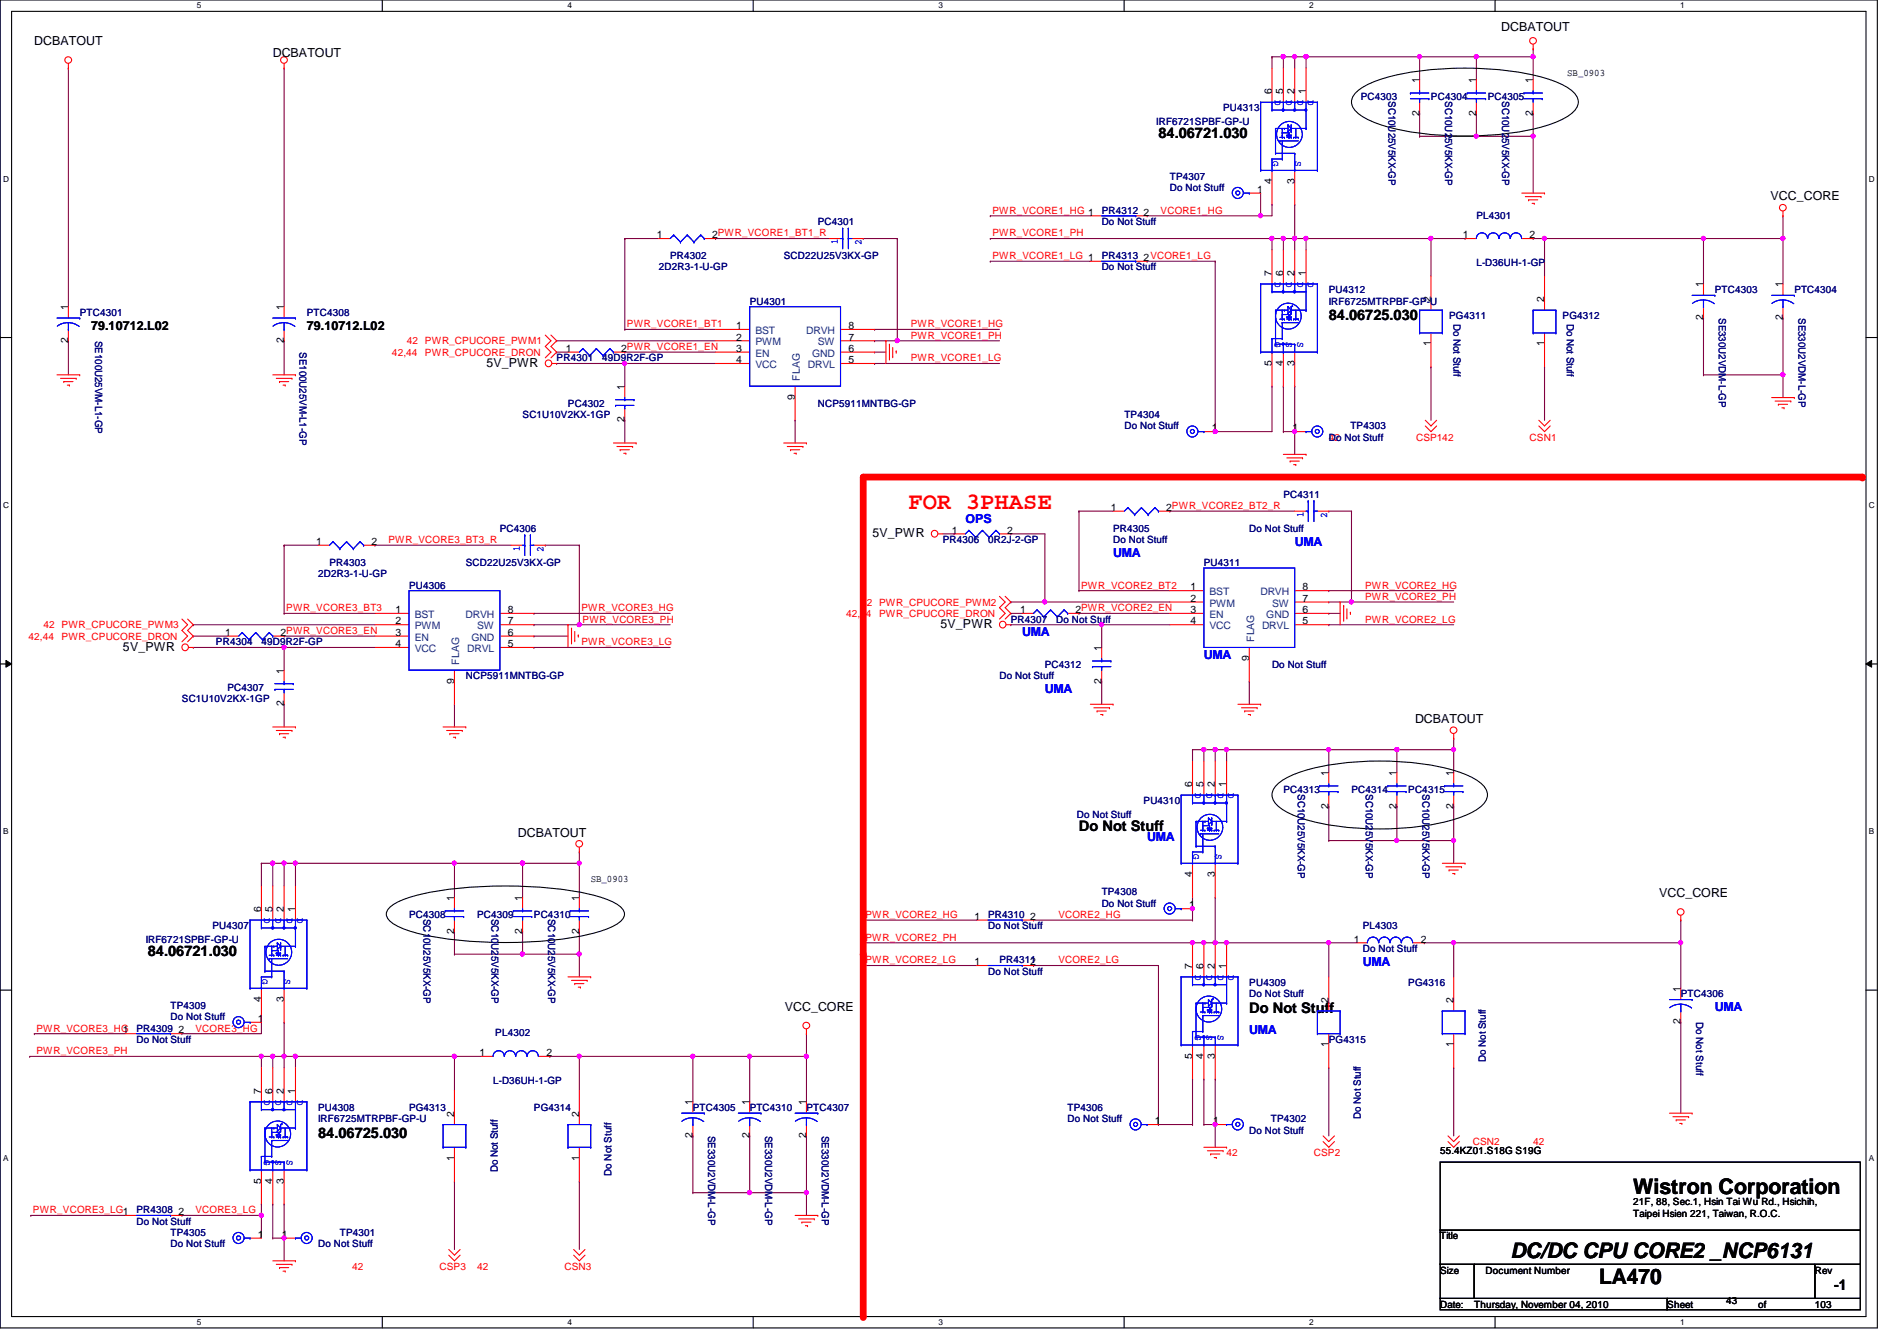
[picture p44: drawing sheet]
<svg xmlns="http://www.w3.org/2000/svg" width="297mm" height="210mm" viewBox="0 0 297 210" stroke-linecap="round" stroke-linejoin="round" font-family="sans-serif">
<defs><g id="words">
<text font-size="3.7" fill="#f00" x="142.3" y="79.6">FOR 3PHASE</text>
<g font-size="3.3">
<text x="255.7" y="186.8">Wistron Corporation</text>
<text x="236.5" y="196.8">DC/DC CPU CORE2 _NCP6131</text>
<text x="250.4" y="201">LA470</text>
</g>
<g font-size="2.3">
<text x="181.4" y="21.7">84.06721.030</text>
<text x="208.1" y="50.1">84.06725.030</text>
<text x="168.9" y="130.1">Do Not Stuff</text>
<text x="23.2" y="149.7">84.06721.030</text>
<text x="195.6" y="158.6">Do Not Stuff</text>
<text x="49.8" y="178.1">84.06725.030</text>
<text x="287.2" y="202">-1</text>
</g>
<g font-size="1.9">
<text x="235.1" y="4.8">DCBATOUT</text>
<text x="5.4" y="7.1">DCBATOUT</text>
<text x="42.7" y="8.9">DCBATOUT</text>
<text x="277.2" y="31.3">VCC_CORE</text>
<text x="14.3" y="51.6">79.10712.L02</text>
<text x="48" y="51.6">79.10712.L02</text>
<text x="76.2" y="57.4">5V_PWR</text>
<text x="136.6" y="84.1">5V_PWR</text>
<text x="19.3" y="101.9">5V_PWR</text>
<text x="147.3" y="98.3">5V_PWR</text>
<text x="221.6" y="113.2">DCBATOUT</text>
<text x="81.1" y="131">DCBATOUT</text>
<text x="259.8" y="140.5">VCC_CORE</text>
<text x="122.9" y="158.2">VCC_CORE</text>
</g>
<g font-size="1.9" fill="#00f">
<text x="151.2" y="81.8">OPS</text>
<text x="174.3" y="87.2">UMA</text>
<text x="202.7" y="85.4">UMA</text>
<text x="160.1" y="99.6">UMA</text>
<text x="188.5" y="103.2">UMA</text>
<text x="163.6" y="108.5">UMA</text>
<text x="179.6" y="131.6">UMA</text>
<text x="213.4" y="151.2">UMA</text>
<text x="195.6" y="161.8">UMA</text>
<text x="268.5" y="158.3">UMA</text>
</g>
<g font-size="1.6">
<text x="245.4" y="11.9">SB_0903</text>
<text x="199.1" y="14.8" transform="rotate(-90 199.1 14.8)">6</text>
<text x="200.9" y="14.8" transform="rotate(-90 200.9 14.8)">5</text>
<text x="202.7" y="14.8" transform="rotate(-90 202.7 14.8)">2</text>
<text x="204.5" y="14.8" transform="rotate(-90 204.5 14.8)">1</text>
<text x="222.2" y="13" transform="rotate(-90 222.2 13)">1</text>
<text x="231.1" y="13" transform="rotate(-90 231.1 13)">1</text>
<text x="240" y="13" transform="rotate(-90 240 13)">1</text>
<text x="222.2" y="18.1" transform="rotate(-90 222.2 18.1)">2</text>
<text x="231.1" y="18.1" transform="rotate(-90 231.1 18.1)">2</text>
<text x="240" y="18.1" transform="rotate(-90 240 18.1)">2</text>
<text x="199.1" y="28.8" transform="rotate(-90 199.1 28.8)">4</text>
<text x="202.7" y="28.8" transform="rotate(-90 202.7 28.8)">3</text>
<text x="179.1" y="33.7">2</text>
<text x="196.8" y="30.2">1</text>
<text x="102.8" y="37.3">1</text>
<text x="111.5" y="37.3">2PWR_VCORE1_BT1_R</text>
<text x="179.1" y="40.9">2VCORE1_LG</text>
<text x="229.1" y="37.3">1</text>
<text x="239.5" y="37.3">2</text>
<text x="199.1" y="43.2" transform="rotate(-90 199.1 43.2)">7</text>
<text x="200.9" y="43.2" transform="rotate(-90 200.9 43.2)">6</text>
<text x="202.7" y="43.2" transform="rotate(-90 202.7 43.2)">2</text>
<text x="204.5" y="43.2" transform="rotate(-90 204.5 43.2)">1</text>
<text x="224" y="47.3" transform="rotate(-90 224 47.3)">2</text>
<text x="241.8" y="47.3" transform="rotate(-90 241.8 47.3)">2</text>
<text x="266.7" y="45" transform="rotate(-90 266.7 45)">1</text>
<text x="279.1" y="45" transform="rotate(-90 279.1 45)">1</text>
<text x="10.7" y="53.7" transform="rotate(-90 10.7 53.7)">2</text>
<text x="10.7" y="48.6" transform="rotate(-90 10.7 48.6)">1</text>
<text x="44.4" y="53.7" transform="rotate(-90 44.4 53.7)">2</text>
<text x="44.4" y="48.6" transform="rotate(-90 44.4 48.6)">1</text>
<text x="115.3" y="51.5">1</text>
<text x="115.3" y="53.3">2</text>
<text x="132.8" y="53.3">7</text>
<text x="132.8" y="51.5">8</text>
<text x="266.7" y="50.1" transform="rotate(-90 266.7 50.1)">2</text>
<text x="279.1" y="50.1" transform="rotate(-90 279.1 50.1)">2</text>
<text x="88.6" y="55.1">1</text>
<text x="97.3" y="55.1">2PWR_VCORE1_EN</text>
<text x="115.3" y="55.1">3</text>
<text x="115.3" y="56.9">4</text>
<text x="132.8" y="56.9">5</text>
<text x="132.8" y="55.1">6</text>
<text x="199.1" y="57.2" transform="rotate(-90 199.1 57.2)">5</text>
<text x="200.9" y="57.2" transform="rotate(-90 200.9 57.2)">4</text>
<text x="202.7" y="57.2" transform="rotate(-90 202.7 57.2)">3</text>
<text x="224" y="54.2" transform="rotate(-90 224 54.2)">1</text>
<text x="241.8" y="54.2" transform="rotate(-90 241.8 54.2)">1</text>
<text x="97.8" y="61" transform="rotate(-90 97.8 61)">1</text>
<text x="124.5" y="62.6" transform="rotate(-90 124.5 62.6)">9</text>
<text x="97.8" y="66.1" transform="rotate(-90 97.8 66.1)">2</text>
<text x="189.7" y="67.5">1</text>
<text x="202.4" y="67.5">1</text>
<text x="149.1" y="83.5">1</text>
<text x="157.7" y="83.5">2</text>
<text x="173.9" y="80">1</text>
<text x="182.6" y="80">2PWR_VCORE2_BT2_R</text>
<text x="49.5" y="85.3">1</text>
<text x="58.2" y="85.3">2</text>
<text x="61.9" y="96">1</text>
<text x="79.5" y="96">8</text>
<text x="159.7" y="96">1</text>
<text x="168.4" y="96">2PWR_VCORE2_EN</text>
<text x="186.4" y="92.4">1</text>
<text x="186.4" y="94.2">2</text>
<text x="186.4" y="96">3</text>
<text x="204" y="96">6</text>
<text x="204" y="94.2">7</text>
<text x="204" y="92.4">8</text>
<text x="35.3" y="99.5">1</text>
<text x="43.9" y="99.5">2PWR_VCORE3_EN</text>
<text x="61.9" y="97.7">2</text>
<text x="61.9" y="99.5">3</text>
<text x="61.9" y="101.3">4</text>
<text x="79.5" y="101.3">5</text>
<text x="79.5" y="99.5">6</text>
<text x="79.5" y="97.7">7</text>
<text x="172.5" y="101.9" transform="rotate(-90 172.5 101.9)">1</text>
<text x="186.4" y="97.7">4</text>
<text x="204" y="97.7">5</text>
<text x="44.4" y="105.5" transform="rotate(-90 44.4 105.5)">1</text>
<text x="71.1" y="107" transform="rotate(-90 71.1 107)">9</text>
<text x="172.5" y="107" transform="rotate(-90 172.5 107)">2</text>
<text x="195.6" y="103.5" transform="rotate(-90 195.6 103.5)">9</text>
<text x="44.4" y="110.6" transform="rotate(-90 44.4 110.6)">2</text>
<text x="186.7" y="123.2" transform="rotate(-90 186.7 123.2)">6</text>
<text x="188.5" y="123.2" transform="rotate(-90 188.5 123.2)">5</text>
<text x="190.2" y="123.2" transform="rotate(-90 190.2 123.2)">2</text>
<text x="192" y="123.2" transform="rotate(-90 192 123.2)">1</text>
<text x="208" y="121.5" transform="rotate(-90 208 121.5)">1</text>
<text x="218.7" y="121.5" transform="rotate(-90 218.7 121.5)">1</text>
<text x="227.6" y="121.5" transform="rotate(-90 227.6 121.5)">1</text>
<text x="208" y="126.6" transform="rotate(-90 208 126.6)">2</text>
<text x="218.7" y="126.6" transform="rotate(-90 218.7 126.6)">2</text>
<text x="227.6" y="126.6" transform="rotate(-90 227.6 126.6)">2</text>
<text x="186.7" y="137.2" transform="rotate(-90 186.7 137.2)">4</text>
<text x="190.2" y="137.2" transform="rotate(-90 190.2 137.2)">3</text>
<text x="40.9" y="142.8" transform="rotate(-90 40.9 142.8)">6</text>
<text x="42.7" y="142.8" transform="rotate(-90 42.7 142.8)">5</text>
<text x="44.4" y="142.8" transform="rotate(-90 44.4 142.8)">2</text>
<text x="46.2" y="142.8" transform="rotate(-90 46.2 142.8)">1</text>
<text x="71.1" y="141" transform="rotate(-90 71.1 141)">1</text>
<text x="81.8" y="141" transform="rotate(-90 81.8 141)">1</text>
<text x="90.7" y="141" transform="rotate(-90 90.7 141)">1</text>
<text x="92.5" y="138.1">SB_0903</text>
<text x="152.6" y="144">1</text>
<text x="161.3" y="144">2</text>
<text x="186.2" y="142.2">1</text>
<text x="71.1" y="146.1" transform="rotate(-90 71.1 146.1)">2</text>
<text x="81.8" y="146.1" transform="rotate(-90 81.8 146.1)">2</text>
<text x="90.7" y="146.1" transform="rotate(-90 90.7 146.1)">2</text>
<text x="212" y="147.5">1</text>
<text x="222.5" y="147.5">2</text>
<text x="152.6" y="151.1">1</text>
<text x="161.3" y="151.1">2</text>
<text x="186.7" y="151.7" transform="rotate(-90 186.7 151.7)">7</text>
<text x="188.5" y="151.7" transform="rotate(-90 188.5 151.7)">6</text>
<text x="190.2" y="151.7" transform="rotate(-90 190.2 151.7)">2</text>
<text x="192" y="151.7" transform="rotate(-90 192 151.7)">1</text>
<text x="263.1" y="155.2" transform="rotate(-90 263.1 155.2)">1</text>
<text x="19.3" y="161.8">1</text>
<text x="27.9" y="161.8">2</text>
<text x="40.4" y="160">1</text>
<text x="40.9" y="156.8" transform="rotate(-90 40.9 156.8)">4</text>
<text x="44.4" y="156.8" transform="rotate(-90 44.4 156.8)">3</text>
<text x="208" y="157" transform="rotate(-90 208 157)">2</text>
<text x="227.6" y="157" transform="rotate(-90 227.6 157)">2</text>
<text x="263.1" y="160.4" transform="rotate(-90 263.1 160.4)">2</text>
<text x="75.1" y="165.3">1</text>
<text x="85.6" y="165.3">2</text>
<text x="186.7" y="165.7" transform="rotate(-90 186.7 165.7)">5</text>
<text x="188.5" y="165.7" transform="rotate(-90 188.5 165.7)">4</text>
<text x="190.2" y="165.7" transform="rotate(-90 190.2 165.7)">3</text>
<text x="208" y="163.9" transform="rotate(-90 208 163.9)">1</text>
<text x="227.6" y="163.9" transform="rotate(-90 227.6 163.9)">1</text>
<text x="40.9" y="171.2" transform="rotate(-90 40.9 171.2)">7</text>
<text x="42.7" y="171.2" transform="rotate(-90 42.7 171.2)">6</text>
<text x="44.4" y="171.2" transform="rotate(-90 44.4 171.2)">2</text>
<text x="46.2" y="171.2" transform="rotate(-90 46.2 171.2)">1</text>
<text x="108.5" y="173" transform="rotate(-90 108.5 173)">1</text>
<text x="117.3" y="173" transform="rotate(-90 117.3 173)">1</text>
<text x="126.2" y="173" transform="rotate(-90 126.2 173)">1</text>
<text x="71.1" y="174.8" transform="rotate(-90 71.1 174.8)">2</text>
<text x="90.7" y="174.8" transform="rotate(-90 90.7 174.8)">2</text>
<text x="108.5" y="178.1" transform="rotate(-90 108.5 178.1)">2</text>
<text x="117.3" y="178.1" transform="rotate(-90 117.3 178.1)">2</text>
<text x="126.2" y="178.1" transform="rotate(-90 126.2 178.1)">2</text>
<text x="180.8" y="176">1</text>
<text x="189.9" y="176">1</text>
<text x="40.9" y="185.3" transform="rotate(-90 40.9 185.3)">5</text>
<text x="42.7" y="185.3" transform="rotate(-90 42.7 185.3)">4</text>
<text x="44.4" y="185.3" transform="rotate(-90 44.4 185.3)">3</text>
<text x="71.1" y="181.7" transform="rotate(-90 71.1 181.7)">1</text>
<text x="90.7" y="181.7" transform="rotate(-90 90.7 181.7)">1</text>
<text x="225.5" y="180.7">55.4KZ01.S18G S19G</text>
<text x="27.9" y="190.2">2</text>
<text x="255.7" y="188.7">21F, 88, Sec.1, Hsin Tai Wu Rd., Hsichih,</text>
<text x="255.7" y="190.5">Taipei Hsien 221, Taiwan, R.O.C.</text>
<text x="40.4" y="193.8">1</text>
<text x="44.2" y="193.8">1</text>
<text x="225.5" y="194">Title</text>
<text x="225.5" y="199.3">Size</text>
<text x="232.6" y="199.3">Document Number</text>
<text x="284.2" y="199.3">Rev</text>
<text x="225.5" y="204.7">Date:</text>
<text x="230.8" y="204.7">Thursday, November 04, 2010</text>
<text x="261.1" y="204.7">Sheet</text>
<text x="270.3" y="204.1">43</text>
<text x="275.3" y="204.7">of</text>
<text x="284.2" y="204.7">103</text>
</g>
<g font-size="1.6" fill="#000080">
<text x="191.5" y="17.4">PU4313</text>
<text x="213.1" y="15.7">PC4303</text>
<text x="217.4" y="15.8" transform="rotate(90 217.4 15.8)">SC10U25V5KX-GP</text>
<text x="224.1" y="15.7">PC4304</text>
<text x="226.3" y="15.8" transform="rotate(90 226.3 15.8)">SC10U25V5KX-GP</text>
<text x="233" y="15.7">PC4305</text>
<text x="235.2" y="15.8" transform="rotate(90 235.2 15.8)">SC10U25V5KX-GP</text>
<text x="181.1" y="19.6">IRF6721SPBF-GP-U</text>
<text x="183.2" y="28.1">TP4307</text>
<text x="183.2" y="29.9">Do Not Stuff</text>
<text x="128.1" y="35.2">PC4301</text>
<text x="172.5" y="33.4">PR4312</text>
<text x="172.5" y="35.2">Do Not Stuff</text>
<text x="231.2" y="34.3">PL4301</text>
<text x="104.9" y="40.6">PR4302</text>
<text x="122.7" y="40.6">SCD22U25V3KX-GP</text>
<text x="172.5" y="40.6">PR4313</text>
<text x="231.2" y="41.6">L-D36UH-1-GP</text>
<text x="103.2" y="42.3">2D2R3-1-U-GP</text>
<text x="117.4" y="47.7">PU4301</text>
<text x="172.5" y="42.3">Do Not Stuff</text>
<text x="208.1" y="45.9">PU4312</text>
<text x="208.1" y="47.7">IRF6725MTRPBF-GP-U</text>
<text x="268.5" y="45.9">PTC4303</text>
<text x="281" y="45.9">PTC4304</text>
<text x="12.5" y="49.4">PTC4301</text>
<text x="14.9" y="53.3" transform="rotate(90 14.9 53.3)">SE100U25VM-L1-GP</text>
<text x="48" y="49.4">PTC4308</text>
<text x="226.9" y="50">PG4311</text>
<text x="227.6" y="50.7" transform="rotate(90 227.6 50.7)">Do Not Stuff</text>
<text x="244.7" y="50">PG4312</text>
<text x="245.4" y="50.7" transform="rotate(90 245.4 50.7)">Do Not Stuff</text>
<text x="269.2" y="49.8" transform="rotate(90 269.2 49.8)">SE330U2VDM-L-GP</text>
<text x="281.6" y="49.8" transform="rotate(90 281.6 49.8)">SE330U2VDM-L-GP</text>
<text x="46.9" y="55.1" transform="rotate(90 46.9 55.1)">SE100U25VM-L1-GP</text>
<text x="87.2" y="56.6">PR4301</text>
<text x="94.3" y="56.6">49D9R2F-GP</text>
<text x="81.8" y="65.4">SC1U10V2KX-1GP</text>
<text x="88.9" y="63.7">PC4302</text>
<text x="128.1" y="63.7">NCP5911MNTBG-GP</text>
<text x="176.1" y="65.4">TP4304</text>
<text x="176.1" y="67.2">Do Not Stuff</text>
<text x="208.1" y="69">Do Not Stuff</text>
<text x="211.5" y="67.2">TP4303</text>
<text x="201" y="77.9">PC4311</text>
<text x="78.3" y="83.2">PC4306</text>
<text x="174.3" y="83.2">PR4305</text>
<text x="195.6" y="83.2">Do Not Stuff</text>
<text x="51.6" y="88.6">PR4303</text>
<text x="72.9" y="88.6">SCD22U25V3KX-GP</text>
<text x="147.6" y="85">PR4306</text>
<text x="154.7" y="85">0R2J-2-GP</text>
<text x="174.3" y="85">Do Not Stuff</text>
<text x="188.5" y="88.6">PU4311</text>
<text x="49.8" y="90.3">2D2R3-1-U-GP</text>
<text x="64" y="92.1">PU4306</text>
<text x="33.8" y="101">PR4304</text>
<text x="40.9" y="101">49D9R2F-GP</text>
<text x="158.3" y="97.5">PR4307</text>
<text x="165.4" y="97.5">Do Not Stuff</text>
<text x="72.9" y="106.3">NCP5911MNTBG-GP</text>
<text x="156.5" y="106.3">Do Not Stuff</text>
<text x="163.6" y="104.6">PC4312</text>
<text x="199.2" y="104.6">Do Not Stuff</text>
<text x="28.5" y="109.9">SC1U10V2KX-1GP</text>
<text x="35.6" y="108.1">PC4307</text>
<text x="179.1" y="125.9">PU4310</text>
<text x="201" y="124.1">PC4313</text>
<text x="203.2" y="124.3" transform="rotate(90 203.2 124.3)">SC10U25V5KX-GP</text>
<text x="211.6" y="124.1">PC4314</text>
<text x="213.9" y="124.3" transform="rotate(90 213.9 124.3)">SC10U25V5KX-GP</text>
<text x="220.5" y="124.1">PC4315</text>
<text x="222.8" y="124.3" transform="rotate(90 222.8 124.3)">SC10U25V5KX-GP</text>
<text x="168.6" y="128">Do Not Stuff</text>
<text x="64" y="143.7">PC4308</text>
<text x="66.3" y="143.8" transform="rotate(90 66.3 143.8)">SC10U25V5KX-GP</text>
<text x="74.7" y="143.7">PC4309</text>
<text x="77" y="143.8" transform="rotate(90 77 143.8)">SC10U25V5KX-GP</text>
<text x="83.6" y="143.7">PC4310</text>
<text x="85.8" y="143.8" transform="rotate(90 85.8 143.8)">SC10U25V5KX-GP</text>
<text x="154.7" y="143.7">PR4310</text>
<text x="172.5" y="140.1">TP4308</text>
<text x="172.5" y="141.9">Do Not Stuff</text>
<text x="22.8" y="147.6">IRF6721SPBF-GP-U</text>
<text x="33.3" y="145.5">PU4307</text>
<text x="154.7" y="145.5">Do Not Stuff</text>
<text x="213.4" y="145.5">PL4303</text>
<text x="213.4" y="149">Do Not Stuff</text>
<text x="154.7" y="152.6">Do Not Stuff</text>
<text x="156.5" y="150.8">PR4311</text>
<text x="195.6" y="154.3">PU4309</text>
<text x="220.5" y="154.3">PG4316</text>
<text x="21.4" y="161.5">PR4309</text>
<text x="26.7" y="157.9">TP4309</text>
<text x="26.7" y="159.7">Do Not Stuff</text>
<text x="195.6" y="156.1">Do Not Stuff</text>
<text x="263.2" y="156.1">PTC4306</text>
<text x="265.6" y="160" transform="rotate(90 265.6 160)">Do Not Stuff</text>
<text x="21.4" y="163.2">Do Not Stuff</text>
<text x="77.6" y="162.2">PL4302</text>
<text x="208.1" y="163.2">PG4315</text>
<text x="232.7" y="166.2" transform="rotate(-90 232.7 166.2)">Do Not Stuff</text>
<text x="49.8" y="173.9">PU4308</text>
<text x="64" y="173.9">PG4313</text>
<text x="77.2" y="169.6">L-D36UH-1-GP</text>
<text x="83.6" y="173.9">PG4314</text>
<text x="108.5" y="173.9">PTC4305</text>
<text x="117.4" y="173.9">PTC4310</text>
<text x="126.3" y="173.9">PTC4307</text>
<text x="167.2" y="173.9">TP4306</text>
<text x="49.8" y="175.7">IRF6725MTRPBF-GP-U</text>
<text x="110.9" y="177.8" transform="rotate(90 110.9 177.8)">SE330U2VDM-L-GP</text>
<text x="119.8" y="177.8" transform="rotate(90 119.8 177.8)">SE330U2VDM-L-GP</text>
<text x="128.7" y="177.8" transform="rotate(90 128.7 177.8)">SE330U2VDM-L-GP</text>
<text x="167.2" y="175.7">Do Not Stuff</text>
<text x="195.6" y="177.5">Do Not Stuff</text>
<text x="199" y="175.7">TP4302</text>
<text x="213.1" y="175.1" transform="rotate(-90 213.1 175.1)">Do Not Stuff</text>
<text x="78" y="183.5" transform="rotate(-90 78 183.5)">Do Not Stuff</text>
<text x="95.8" y="184" transform="rotate(-90 95.8 184)">Do Not Stuff</text>
<text x="21.4" y="189.9">PR4308</text>
<text x="21.4" y="191.7">Do Not Stuff</text>
<text x="26.7" y="193.5">TP4305</text>
<text x="26.7" y="195.2">Do Not Stuff</text>
<text x="49.8" y="195.2">Do Not Stuff</text>
<text x="53.2" y="193.5">TP4301</text>
</g>
<g font-size="1.6" fill="#00f">
<text x="199.6" y="15.7" transform="rotate(90 199.6 15.7)">D</text>
<text x="201.4" y="15.7" transform="rotate(90 201.4 15.7)">D</text>
<text x="203.2" y="15.7" transform="rotate(90 203.2 15.7)">D</text>
<text x="204.8" y="15.7" transform="rotate(90 204.8 15.7)">D</text>
<text x="199.3" y="25.2" transform="rotate(90 199.3 25.2)">G</text>
<text x="202.8" y="25.2" transform="rotate(90 202.8 25.2)">S</text>
<text x="131.2" y="38.2" transform="rotate(-90 131.2 38.2)">1</text>
<text x="134.9" y="38.4" transform="rotate(-90 134.9 38.4)">2</text>
<text x="199.6" y="44.1" transform="rotate(90 199.6 44.1)">D</text>
<text x="201.4" y="44.1" transform="rotate(90 201.4 44.1)">D</text>
<text x="203.2" y="44.1" transform="rotate(90 203.2 44.1)">D</text>
<text x="204.8" y="44.1" transform="rotate(90 204.8 44.1)">D</text>
<text x="199.6" y="53.5" transform="rotate(90 199.6 53.5)">G</text>
<text x="201.4" y="53.5" transform="rotate(90 201.4 53.5)">S</text>
<text x="203.2" y="53.5" transform="rotate(90 203.2 53.5)">S</text>
<text x="204.1" y="80.9" transform="rotate(-90 204.1 80.9)">1</text>
<text x="207.8" y="81.1" transform="rotate(-90 207.8 81.1)">2</text>
<text x="81.4" y="86.2" transform="rotate(-90 81.4 86.2)">1</text>
<text x="85.1" y="86.4" transform="rotate(-90 85.1 86.4)">2</text>
<text x="187.2" y="124.1" transform="rotate(90 187.2 124.1)">D</text>
<text x="188.9" y="124.1" transform="rotate(90 188.9 124.1)">D</text>
<text x="190.7" y="124.1" transform="rotate(90 190.7 124.1)">D</text>
<text x="192.3" y="124.1" transform="rotate(90 192.3 124.1)">D</text>
<text x="186.8" y="133.7" transform="rotate(90 186.8 133.7)">G</text>
<text x="190.4" y="133.7" transform="rotate(90 190.4 133.7)">S</text>
<text x="41.4" y="143.7" transform="rotate(90 41.4 143.7)">D</text>
<text x="43.1" y="143.7" transform="rotate(90 43.1 143.7)">D</text>
<text x="44.9" y="143.7" transform="rotate(90 44.9 143.7)">D</text>
<text x="46.5" y="143.7" transform="rotate(90 46.5 143.7)">D</text>
<text x="41" y="153.2" transform="rotate(90 41 153.2)">G</text>
<text x="44.6" y="153.2" transform="rotate(90 44.6 153.2)">S</text>
<text x="187.2" y="152.6" transform="rotate(90 187.2 152.6)">D</text>
<text x="188.9" y="152.6" transform="rotate(90 188.9 152.6)">D</text>
<text x="190.7" y="152.6" transform="rotate(90 190.7 152.6)">D</text>
<text x="192.3" y="152.6" transform="rotate(90 192.3 152.6)">D</text>
<text x="187.2" y="162" transform="rotate(90 187.2 162)">G</text>
<text x="188.9" y="162" transform="rotate(90 188.9 162)">S</text>
<text x="190.7" y="162" transform="rotate(90 190.7 162)">S</text>
<text x="41.4" y="172.1" transform="rotate(90 41.4 172.1)">D</text>
<text x="43.1" y="172.1" transform="rotate(90 43.1 172.1)">D</text>
<text x="44.9" y="172.1" transform="rotate(90 44.9 172.1)">D</text>
<text x="46.5" y="172.1" transform="rotate(90 46.5 172.1)">D</text>
<text x="41.4" y="181.5" transform="rotate(90 41.4 181.5)">G</text>
<text x="43.1" y="181.5" transform="rotate(90 43.1 181.5)">S</text>
<text x="44.9" y="181.5" transform="rotate(90 44.9 181.5)">S</text>
</g>
<g font-size="1.6" fill="#f00">
<text x="155.4" y="33.4">PWR_VCORE1_HG 1</text>
<text x="181.7" y="33.4">VCORE1_HG</text>
<text x="155.4" y="37">PWR_VCORE1_PH</text>
<text x="155.4" y="40.6">PWR_VCORE1_LG 1</text>
<text x="63.7" y="53.9">42 PWR_CPUCORE_PWM1</text>
<text x="98.2" y="51.2">PWR_VCORE1_BT1</text>
<text x="142.6" y="53">PWR_VCORE1_PH</text>
<text x="142.6" y="51.2">PWR_VCORE1_HG</text>
<text x="61.4" y="55.7">42,44</text>
<text x="66.5" y="55.7">PWR_CPUCORE_DRON</text>
<text x="142.6" y="56.6">PWR_VCORE1_LG</text>
<text x="208.1" y="69">42</text>
<text x="221.7" y="69">CSP142</text>
<text x="239.5" y="69">CSN1</text>
<text x="60.8" y="85">PWR_VCORE3_BT3_R</text>
<text x="44.8" y="95.7">PWR_VCORE3_BT3</text>
<text x="91.1" y="95.7">PWR_VCORE3_HG</text>
<text x="134.8" y="94.8">42 PWR_CPUCORE_PWM2</text>
<text x="169.3" y="92.1">PWR_VCORE2_BT2</text>
<text x="213.7" y="93.9">PWR_VCORE2_PH</text>
<text x="213.7" y="92.1">PWR_VCORE2_HG</text>
<text x="4.5" y="100.1">42,44</text>
<text x="6.8" y="98.3">42 PWR_CPUCORE_PWM3</text>
<text x="9.6" y="100.1">PWR_CPUCORE_DRON</text>
<text x="91.1" y="101">PWR_VCORE3_LG</text>
<text x="91.2" y="97.5">PWR_VCORE3_PH</text>
<text x="132.5" y="96.6">42,44</text>
<text x="137.7" y="96.6">PWR_CPUCORE_DRON</text>
<text x="213.7" y="97.5">PWR_VCORE2_LG</text>
<text x="135.5" y="143.7">PWR_VCORE2_HG</text>
<text x="165.7" y="143.7">VCORE2_HG</text>
<text x="135.5" y="147.2">PWR_VCORE2_PH</text>
<text x="135.5" y="150.8">PWR_VCORE2_LG</text>
<text x="165.7" y="150.8">VCORE2_LG</text>
<text x="5.7" y="161.5">PWR_VCORE3_HG</text>
<text x="30.6" y="161.5">VCORE3_HG</text>
<text x="5.7" y="165">PWR_VCORE3_PH</text>
<text x="230.6" y="179.2">CSN2</text>
<text x="240.1" y="179.2">42</text>
<text x="192.1" y="181">42</text>
<text x="205.7" y="181">CSP2</text>
<text x="5.2" y="189.9">PWR_VCORE3_LG1</text>
<text x="30.6" y="189.9">VCORE3_LG</text>
<text x="55.2" y="198.8">42</text>
<text x="68.8" y="198.8">CSP3</text>
<text x="74.7" y="198.8">42</text>
<text x="88.4" y="198.8">CSN3</text>
</g>
<g font-size="1.6" fill="#004080">
<text x="118.3" y="52.3">BST</text>
<text x="126.2" y="52.3">DRVH</text>
<text x="118.3" y="54.1">PWM</text>
<text x="118.3" y="55.8">EN</text>
<text x="118.3" y="57.6">VCC</text>
<text x="125.3" y="59.6" transform="rotate(-90 125.3 59.6)">FLAG</text>
<text x="126.5" y="57.6">DRVL</text>
<text x="127.2" y="55.8">GND</text>
<text x="128.1" y="54.1">SW</text>
<text x="189.4" y="93.2">BST</text>
<text x="189.4" y="95">PWM</text>
<text x="197.4" y="93.2">DRVH</text>
<text x="199.2" y="95">SW</text>
<text x="64.9" y="96.7">BST</text>
<text x="64.9" y="98.5">PWM</text>
<text x="64.9" y="100.3">EN</text>
<text x="72.9" y="96.7">DRVH</text>
<text x="73.8" y="100.3">GND</text>
<text x="74.7" y="98.5">SW</text>
<text x="189.4" y="96.7">EN</text>
<text x="189.4" y="98.5">VCC</text>
<text x="196.4" y="100.5" transform="rotate(-90 196.4 100.5)">FLAG</text>
<text x="197.6" y="98.5">DRVL</text>
<text x="198.3" y="96.7">GND</text>
<text x="64.9" y="102.1">VCC</text>
<text x="71.9" y="104" transform="rotate(-90 71.9 104)">FLAG</text>
<text x="73.1" y="102.1">DRVL</text>
</g>
<g font-size="1.3">
<text x="30.8" y="1.3">5</text>
<text x="88.9" y="1.3">4</text>
<text x="146.9" y="1.3">3</text>
<text x="205" y="1.3">2</text>
<text x="263.1" y="1.3">1</text>
<text x=".5" y="28.4">D</text>
<text x="292.6" y="28.4">D</text>
<text x=".5" y="79.5">C</text>
<text x="292.6" y="79.5">C</text>
<text x=".5" y="130.6">B</text>
<text x="292.6" y="130.6">B</text>
<text x=".5" y="181.7">A</text>
<text x="292.6" y="181.7">A</text>
<text x="30.8" y="207.4">5</text>
<text x="88.9" y="207.4">4</text>
<text x="146.9" y="207.4">3</text>
<text x="205" y="207.4">2</text>
<text x="263.1" y="207.4">1</text>
</g>
</g></defs>
<path d="M0 0h294v207.9h-294zM1.8 1.8h290.4v204.3h-290.4z" fill="none" stroke="#000" stroke-width=".17"/>
<g fill="#fff">
<path d="M30.8 .2h.7v1.4h-.7z"/>
<path d="M30.8 206.2h.7v1.4h-.7z"/>
</g>
<path d="M59.9 0v1.8M59.9 206.1v1.8" fill="none" stroke="#000" stroke-width=".17"/>
<g fill="#fff">
<path d="M88.9 .2h.6v1.4h-.6z"/>
<path d="M88.9 206.2h.6v1.4h-.6z"/>
</g>
<path d="M117.9 0v1.8M117.9 206.1v1.8" fill="none" stroke="#000" stroke-width=".17"/>
<g fill="#fff">
<path d="M146.9 .2h.7v1.4h-.7z"/>
<path d="M146.9 206.2h.7v1.4h-.7z"/>
</g>
<path d="M176 0v1.8M176 206.1v1.8" fill="none" stroke="#000" stroke-width=".17"/>
<g fill="#fff">
<path d="M205 .2h.7v1.4h-.7z"/>
<path d="M205 206.2h.7v1.4h-.7z"/>
</g>
<path d="M234.1 0v1.8M234.1 206.1v1.8" fill="none" stroke="#000" stroke-width=".17"/>
<g fill="#fff">
<path d="M263.1 .2h.7v1.4h-.7z"/>
<path d="M263.1 206.2h.7v1.4h-.7z"/>
<path d="M.5 27.3h.9v1.4h-.9z"/>
<path d="M292.6 27.3h.9v1.4h-.9z"/>
<path d="M.5 78.4h.9v1.4h-.9z"/>
<path d="M292.6 78.4h.9v1.4h-.9z"/>
</g>
<path d="M0 52.8h1.8M292.2 52.8h1.8" fill="none" stroke="#000" stroke-width=".17"/>
<g fill="#fff">
<path d="M.5 129.5h.8v1.4h-.8z"/>
<path d="M292.6 129.5h.9v1.4h-.9z"/>
</g>
<path d="M0 103.9h1.8M292.2 103.9h1.8" fill="none" stroke="#000" stroke-width=".17"/>
<path d="M.9 103.4l.9 .5-.9 .5zM292.2 103.9l.9-.5v1z" fill="#000"/>
<path d="M.9 103.4l.9 .5-.9 .5zM292.2 103.9l.9-.5v1z" fill="none" stroke="#000" stroke-width=".16"/>
<g fill="#fff">
<path d="M.5 180.5h.8v1.4h-.8z"/>
<path d="M292.6 180.5h.9v1.4h-.9z"/>
</g>
<path d="M0 155h1.8M292.2 155h1.8" fill="none" stroke="#000" stroke-width=".17"/>
<path d="M224.1 57.4h.1M224.1 57.4v8.4M241.8 57.4h.1M241.8 57.4v8.4M81.8 149.4h.1M81.8 149.4h8.9" fill="none" stroke="#800040" stroke-width=".17"/>
<circle cx="90.7" cy="149.3" r=".32" fill="#f0f"/>
<circle cx="90.7" cy="149.3" r=".32" fill="none" stroke="#f0f" stroke-width=".17"/>
<circle cx="81.8" cy="149.3" r=".32" fill="#f0f"/>
<circle cx="81.8" cy="149.3" r=".32" fill="none" stroke="#f0f" stroke-width=".17"/>
<path d="M90.7 135.1h.1M90.7 135.1v5.4" fill="none" stroke="#800040" stroke-width=".17"/>
<circle cx="90.7" cy="135.1" r=".32" fill="#f0f"/>
<circle cx="90.7" cy="135.1" r=".32" fill="none" stroke="#f0f" stroke-width=".17"/>
<path d="M71.2 135.1h.1M71.2 135.1v5.4M71.2 135.1h10.6M90.7 145.8h.1M90.7 145.8v3.6" fill="none" stroke="#800040" stroke-width=".17"/>
<circle cx="81.8" cy="135.1" r=".32" fill="#f0f"/>
<circle cx="81.8" cy="135.1" r=".32" fill="none" stroke="#f0f" stroke-width=".17"/>
<circle cx="71.1" cy="135.1" r=".32" fill="#f0f"/>
<circle cx="71.1" cy="135.1" r=".32" fill="none" stroke="#f0f" stroke-width=".17"/>
<path d="M81.8 135.1h.1M81.8 135.1v5.4M71.2 149.4h.1M71.2 145.8h.1M71.2 145.8v3.6M81.8 145.8h.1M81.8 145.8v3.6h-10.6M71.2 165.4h.1M71.2 165.4v5.3M117.4 165.4h.1M117.4 165.4h8.9" fill="none" stroke="#800040" stroke-width=".17"/>
<circle cx="117.4" cy="165.3" r=".32" fill="#f0f"/>
<circle cx="117.4" cy="165.3" r=".32" fill="none" stroke="#f0f" stroke-width=".17"/>
<path d="M44.5 165.4h.1M44.5 165.4v1.7M46.3 165.4h.1M46.3 165.4v1.7" fill="none" stroke="#800040" stroke-width=".17"/>
<circle cx="44.5" cy="165.3" r=".32" fill="#f0f"/>
<circle cx="44.5" cy="165.3" r=".32" fill="none" stroke="#f0f" stroke-width=".17"/>
<path d="M42.7 165.4h.1M42.7 165.4v1.7" fill="none" stroke="#800040" stroke-width=".17"/>
<circle cx="42.7" cy="165.3" r=".32" fill="#f0f"/>
<circle cx="42.7" cy="165.3" r=".32" fill="none" stroke="#f0f" stroke-width=".17"/>
<path d="M40.9 165.4h.1M40.9 165.4v1.7" fill="none" stroke="#800040" stroke-width=".17"/>
<circle cx="40.9" cy="165.3" r=".32" fill="#f0f"/>
<circle cx="40.9" cy="165.3" r=".32" fill="none" stroke="#f0f" stroke-width=".17"/>
<path d="M4.7 165.4h.1M4.7 165.4h36.2M90.7 165.4h.1M90.7 165.4v5.3" fill="none" stroke="#800040" stroke-width=".17"/>
<circle cx="90.7" cy="165.3" r=".32" fill="#f0f"/>
<circle cx="90.7" cy="165.3" r=".32" fill="none" stroke="#f0f" stroke-width=".17"/>
<path d="M266.7 49.8h.1M266.7 49.8v8.9M86.1 165.4h.1M86.1 165.4h4.6M28.5 190.2h.1M40.9 188.5h.1M40.9 188.5v1.7h-12.4M42.7 188.5h.1M42.7 188.5v5.3" fill="none" stroke="#800040" stroke-width=".17"/>
<circle cx="40.9" cy="190.2" r=".32" fill="#f0f"/>
<circle cx="40.9" cy="190.2" r=".32" fill="none" stroke="#f0f" stroke-width=".17"/>
<path d="M44.5 193.8h.1M44.5 193.8v3.6" fill="none" stroke="#800040" stroke-width=".17"/>
<circle cx="44.5" cy="193.8" r=".32" fill="#f0f"/>
<circle cx="44.5" cy="193.8" r=".32" fill="none" stroke="#f0f" stroke-width=".17"/>
<path d="M240.1 8.9h.1M240.1 8.9v3.5M222.3 21.3h.1M222.3 21.3h8.9M240.1 21.3h.1M240.1 21.3v8.9M126.3 161.8h.1M126.3 161.8v3.6M42.7 193.8h.1M42.7 193.8h1.8" fill="none" stroke="#800040" stroke-width=".17"/>
<circle cx="240" cy="21.3" r=".32" fill="#f0f"/>
<circle cx="240" cy="21.3" r=".32" fill="none" stroke="#f0f" stroke-width=".17"/>
<path d="M231.2 8.9h.1M231.2 8.9h8.9" fill="none" stroke="#800040" stroke-width=".17"/>
<circle cx="240" cy="8.9" r=".32" fill="#f0f"/>
<circle cx="240" cy="8.9" r=".32" fill="none" stroke="#f0f" stroke-width=".17"/>
<circle cx="231.2" cy="8.9" r=".32" fill="#f0f"/>
<circle cx="231.2" cy="8.9" r=".32" fill="none" stroke="#f0f" stroke-width=".17"/>
<path d="M279.2 37.3h.1M279.2 37.3v7.1M279.2 49.8h.1M279.2 49.8v8.9" fill="none" stroke="#800040" stroke-width=".17"/>
<circle cx="279.2" cy="58.6" r=".32" fill="#f0f"/>
<circle cx="279.2" cy="58.6" r=".32" fill="none" stroke="#f0f" stroke-width=".17"/>
<path d="M240.1 37.3h.1M240.1 37.3h1.7M279.2 33.8h.1M279.2 33.8v3.5" fill="none" stroke="#800040" stroke-width=".17"/>
<circle cx="279.2" cy="37.3" r=".32" fill="#f0f"/>
<circle cx="279.2" cy="37.3" r=".32" fill="none" stroke="#f0f" stroke-width=".17"/>
<path d="M266.7 37.3h.1M266.7 37.3h12.5" fill="none" stroke="#800040" stroke-width=".17"/>
<circle cx="266.7" cy="37.3" r=".32" fill="#f0f"/>
<circle cx="266.7" cy="37.3" r=".32" fill="none" stroke="#f0f" stroke-width=".17"/>
<g fill="none" stroke="#800040" stroke-width=".17">
<path d="M222.3 8.9h.1M222.3 8.9v3.5M222.3 8.9h8.9M231.2 8.9h.1M231.2 8.9v3.5M241.8 37.3h.1M241.8 37.3v5.9M266.7 58.7h.1M266.7 58.7h12.5M71.2 165.4h.1M71.2 165.4h4.2M71.2 184.9h.1"/>
<path d="M71.2 184.9v10.7"/>
</g>
<circle cx="71.1" cy="165.3" r=".32" fill="#f0f"/>
<circle cx="71.1" cy="165.3" r=".32" fill="none" stroke="#f0f" stroke-width=".17"/>
<path d="M222.3 17.8h.1M222.3 17.8v3.5M231.2 17.8h.1M231.2 17.8v3.5M87.2 53.3h.1M87.2 53.3h24.9M140.5 53.3h.1M140.5 53.3h16" fill="none" stroke="#800040" stroke-width=".17"/>
<circle cx="140.5" cy="53.3" r=".32" fill="#f0f"/>
<circle cx="140.5" cy="53.3" r=".32" fill="none" stroke="#f0f" stroke-width=".17"/>
<g fill="none" stroke="#800040" stroke-width=".17">
<path d="M97.8 37.3h.1M97.8 37.3h5.4M97.8 37.3v14.3M112.1 37.3h.1M112.1 37.3h17.7M135.2 37.3h.1M135.2 37.3h5.3M140.5 37.3h.1M140.5 37.3v16h-3.6M97.8 51.6h.1M97.8 51.6h14.3M136.9 51.6h.1"/>
<path d="M136.9 53.3h.1M136.9 55.1h.1M136.9 51.6h19.6M136.9 55.1h1.8M124.5 65.8h.1M124.5 65.8v3.5M30.3 97.8h.1M30.3 97.8h28.4M90.7 97.8h.1M90.7 97.8h14.2M83.6 101.3h.1M83.6 101.3h21.3"/>
</g>
<circle cx="90.7" cy="97.8" r=".32" fill="#f0f"/>
<circle cx="90.7" cy="97.8" r=".32" fill="none" stroke="#f0f" stroke-width=".17"/>
<g fill="none" stroke="#800040" stroke-width=".17">
<path d="M44.5 85.3h.1M44.5 96h.1M44.5 85.3h5.3M44.5 96h14.2M44.5 85.3v10.7M58.7 85.3h.1M58.7 85.3h21.3M83.6 96h.1M83.6 97.8h.1M83.6 99.6h.1M83.6 96h21.3M83.6 99.6h5.3"/>
<path d="M85.4 85.3h.1M85.4 85.3h5.3M90.7 85.3h.1M90.7 85.3v12.5h-7.1M44.5 101.3h.1M44.5 101.3h14.2M71.2 110.2h.1M71.2 110.2v3.6"/>
</g>
<circle cx="44.5" cy="101.3" r=".32" fill="#f0f"/>
<circle cx="44.5" cy="101.3" r=".32" fill="none" stroke="#f0f" stroke-width=".17"/>
<path d="M108.5 165.4h.1M108.5 177.8h.1M108.5 165.4v7.1M108.5 177.8v8.9M126.3 172.5h.1M126.3 165.4v7.1" fill="none" stroke="#800040" stroke-width=".17"/>
<circle cx="126.3" cy="165.3" r=".32" fill="#f0f"/>
<circle cx="126.3" cy="165.3" r=".32" fill="none" stroke="#f0f" stroke-width=".17"/>
<path d="M117.4 172.5h.1M117.4 177.8h.1M117.4 165.4v7.1M117.4 177.8v8.9h-8.9M126.3 177.8h.1M126.3 177.8v12.4M108.5 186.7h.1M126.3 186.7h.1" fill="none" stroke="#800040" stroke-width=".17"/>
<circle cx="117.4" cy="186.7" r=".32" fill="#f0f"/>
<circle cx="117.4" cy="186.7" r=".32" fill="none" stroke="#f0f" stroke-width=".17"/>
<path d="M117.4 186.7h.1M117.4 186.7h8.9" fill="none" stroke="#800040" stroke-width=".17"/>
<circle cx="126.3" cy="186.7" r=".32" fill="#f0f"/>
<circle cx="126.3" cy="186.7" r=".32" fill="none" stroke="#f0f" stroke-width=".17"/>
<circle cx="117.4" cy="186.7" r=".32" fill="#f0f"/>
<circle cx="117.4" cy="186.7" r=".32" fill="none" stroke="#f0f" stroke-width=".17"/>
<g fill="none" stroke="#800040" stroke-width=".17">
<path d="M240.1 7.7h.1M240.1 7.7v1.2M87.2 55.1h.1M87.2 55.1h1.7M97.8 55.1h.1M97.8 55.1h14.3M279.2 58.7h.1M279.2 58.7v3.5M30.3 99.6h.1M30.3 99.6h5.3M44.5 99.6h.1M44.5 99.6h14.2"/>
<path d="M81.8 135.1h.1M81.8 135.1h8.9M90.7 165.4h.1M90.7 165.4h17.8"/>
</g>
<circle cx="81.8" cy="135.1" r=".32" fill="#f0f"/>
<circle cx="81.8" cy="135.1" r=".32" fill="none" stroke="#f0f" stroke-width=".17"/>
<path d="M231.2 21.3h.1M231.2 21.3h8.9M90.7 133.3h.1M90.7 133.3v1.8M90.7 149.4h.1M90.7 149.4v3.5" fill="none" stroke="#800040" stroke-width=".17"/>
<circle cx="231.2" cy="21.3" r=".32" fill="#f0f"/>
<circle cx="231.2" cy="21.3" r=".32" fill="none" stroke="#f0f" stroke-width=".17"/>
<path d="M204.5 8.9h.1M204.5 8.9h17.8M240.1 17.8h.1M240.1 17.8v3.5" fill="none" stroke="#800040" stroke-width=".17"/>
<circle cx="222.3" cy="8.9" r=".32" fill="#f0f"/>
<circle cx="222.3" cy="8.9" r=".32" fill="none" stroke="#f0f" stroke-width=".17"/>
<circle cx="204.5" cy="8.9" r=".32" fill="#f0f"/>
<circle cx="204.5" cy="8.9" r=".32" fill="none" stroke="#f0f" stroke-width=".17"/>
<path d="M40.9 135.1h.1M40.9 135.1h1.8M44.5 135.1h.1M44.5 135.1h1.8M40.9 165.4h.1M40.9 165.4h5.4M42.7 165.4h.1M44.5 165.4h.1" fill="none" stroke="#800040" stroke-width=".17"/>
<circle cx="44.5" cy="135.1" r=".32" fill="#f0f"/>
<circle cx="44.5" cy="135.1" r=".32" fill="none" stroke="#f0f" stroke-width=".17"/>
<path d="M42.7 135.1h.1M42.7 135.1h1.8" fill="none" stroke="#800040" stroke-width=".17"/>
<circle cx="42.7" cy="135.1" r=".32" fill="#f0f"/>
<circle cx="42.7" cy="135.1" r=".32" fill="none" stroke="#f0f" stroke-width=".17"/>
<g fill="none" stroke="#800040" stroke-width=".17">
<path d="M190.3 117.3h.1M190.3 117.3h1.8M40.9 135.1h.1M40.9 135.1v3.6M42.7 135.1h.1M42.7 135.1v3.6M44.5 135.1h.1M44.5 135.1v3.6M46.3 135.1h.1M46.3 135.1v3.6M40.9 160h.1M40.9 160v1.8"/>
<path d="M44.5 160h.1M44.5 160v5.4M227.6 167.1h.1M227.6 167.1v10.7M90.7 184.9h.1M90.7 184.9v10.7"/>
</g>
<circle cx="192" cy="117.3" r=".32" fill="#f0f"/>
<circle cx="192" cy="117.3" r=".32" fill="none" stroke="#f0f" stroke-width=".17"/>
<circle cx="190.3" cy="117.3" r=".32" fill="#f0f"/>
<circle cx="190.3" cy="117.3" r=".32" fill="none" stroke="#f0f" stroke-width=".17"/>
<path d="M218.7 131.6h.1M218.7 131.6h8.9" fill="none" stroke="#800040" stroke-width=".17"/>
<circle cx="227.6" cy="131.5" r=".32" fill="#f0f"/>
<circle cx="227.6" cy="131.5" r=".32" fill="none" stroke="#f0f" stroke-width=".17"/>
<circle cx="218.7" cy="131.5" r=".32" fill="#f0f"/>
<circle cx="218.7" cy="131.5" r=".32" fill="none" stroke="#f0f" stroke-width=".17"/>
<path d="M227.6 117.3h.1M227.6 117.3v3.6" fill="none" stroke="#800040" stroke-width=".17"/>
<circle cx="227.6" cy="117.3" r=".32" fill="#f0f"/>
<circle cx="227.6" cy="117.3" r=".32" fill="none" stroke="#f0f" stroke-width=".17"/>
<path d="M208.1 117.3h.1M208.1 117.3h10.6M227.6 126.2h.1M227.6 126.2v5.4" fill="none" stroke="#800040" stroke-width=".17"/>
<circle cx="218.7" cy="117.3" r=".32" fill="#f0f"/>
<circle cx="218.7" cy="117.3" r=".32" fill="none" stroke="#f0f" stroke-width=".17"/>
<circle cx="208" cy="117.3" r=".32" fill="#f0f"/>
<circle cx="208" cy="117.3" r=".32" fill="none" stroke="#f0f" stroke-width=".17"/>
<path d="M218.7 117.3h.1M218.7 117.3v3.6M208.1 131.6h.1M208.1 126.2h.1M208.1 126.2v5.4M218.7 126.2h.1M218.7 126.2v5.4h-10.6M208.1 147.6h.1M208.1 147.6v5.3M227.6 147.6h.1M227.6 147.6v5.3" fill="none" stroke="#800040" stroke-width=".17"/>
<circle cx="227.6" cy="147.5" r=".32" fill="#f0f"/>
<circle cx="227.6" cy="147.5" r=".32" fill="none" stroke="#f0f" stroke-width=".17"/>
<path d="M186.7 117.3h.1M186.7 117.3h1.8" fill="none" stroke="#800040" stroke-width=".17"/>
<circle cx="188.5" cy="117.3" r=".32" fill="#f0f"/>
<circle cx="188.5" cy="117.3" r=".32" fill="none" stroke="#f0f" stroke-width=".17"/>
<path d="M188.5 117.3h.1M188.5 117.3h1.8M223 147.6h.1M223 147.6h4.6M186.7 168.9h.1M186.7 168.9v7.1" fill="none" stroke="#800040" stroke-width=".17"/>
<circle cx="188.5" cy="117.3" r=".32" fill="#f0f"/>
<circle cx="188.5" cy="117.3" r=".32" fill="none" stroke="#f0f" stroke-width=".17"/>
<path d="M188.5 176h.1M188.5 168.9h.1M188.5 176h1.8M188.5 168.9v7.1M190.3 176h.1M190.3 168.9h.1M190.3 168.9v10.7" fill="none" stroke="#800040" stroke-width=".17"/>
<circle cx="190.3" cy="176" r=".32" fill="#f0f"/>
<circle cx="190.3" cy="176" r=".32" fill="none" stroke="#f0f" stroke-width=".17"/>
<path d="M192.1 147.6h.1M192.1 147.6h16M263.2 144h.1M263.2 144v3.6" fill="none" stroke="#800040" stroke-width=".17"/>
<circle cx="208" cy="147.5" r=".32" fill="#f0f"/>
<circle cx="208" cy="147.5" r=".32" fill="none" stroke="#f0f" stroke-width=".17"/>
<g fill="none" stroke="#800040" stroke-width=".17">
<path d="M186.7 117.3h.1M186.7 117.3v1.8M188.5 117.3h.1M188.5 117.3v1.8M190.3 117.3h.1M190.3 117.3v1.8M192.1 117.3h.1M192.1 117.3v1.8M208.1 147.6h.1M208.1 147.6h4.2M263.2 147.6h.1M263.2 147.6v7.1"/>
<path d="M208.1 167.1h.1M208.1 167.1v10.7"/>
</g>
<circle cx="263.2" cy="147.5" r=".32" fill="#f0f"/>
<circle cx="263.2" cy="147.5" r=".32" fill="none" stroke="#f0f" stroke-width=".17"/>
<path d="M218.7 117.3h.1M218.7 117.3h8.9M227.6 147.6h.1M227.6 147.6h35.6" fill="none" stroke="#800040" stroke-width=".17"/>
<circle cx="218.7" cy="117.3" r=".32" fill="#f0f"/>
<circle cx="218.7" cy="117.3" r=".32" fill="none" stroke="#f0f" stroke-width=".17"/>
<path d="M192.1 117.3h.1M192.1 117.3h16M227.6 115.6h.1M227.6 115.6v1.7M227.6 131.6h.1M227.6 131.6v3.5M135.2 144h.1M135.2 144h17.7" fill="none" stroke="#800040" stroke-width=".17"/>
<circle cx="192" cy="117.3" r=".32" fill="#f0f"/>
<circle cx="192" cy="117.3" r=".32" fill="none" stroke="#f0f" stroke-width=".17"/>
<path d="M10.7 10.7h.1M10.7 10.7v37.3M10.7 53.3h.1M10.7 53.3v5.4M163.6 94.2h.1M163.6 94.2h19.6M208.1 97.8h.1M208.1 97.8h19.5M211.6 94.2h.1M211.6 94.2h16" fill="none" stroke="#800040" stroke-width=".17"/>
<circle cx="211.6" cy="94.2" r=".32" fill="#f0f"/>
<circle cx="211.6" cy="94.2" r=".32" fill="none" stroke="#f0f" stroke-width=".17"/>
<g fill="none" stroke="#800040" stroke-width=".17">
<path d="M158.3 96h.1M158.3 96h1.8M168.9 80h.1M168.9 92.5h.1M168.9 96h.1M168.9 80h5.4M168.9 92.5h14.3M168.9 80v12.5M168.9 96h14.3M172.5 97.8h.1M172.5 97.8h10.7M183.2 80h.1"/>
<path d="M183.2 80h19.5M208.1 80h.1M208.1 92.5h.1M208.1 94.2h.1M208.1 96h.1M208.1 80h3.5M208.1 92.5h19.5M208.1 96h1.7M211.6 80h.1M211.6 80v14.2h-3.5M195.6 106.7h.1M195.6 106.7v3.5"/>
</g>
<circle cx="172.5" cy="97.8" r=".32" fill="#f0f"/>
<circle cx="172.5" cy="97.8" r=".32" fill="none" stroke="#f0f" stroke-width=".17"/>
<path d="M97.8 56.9h.1M97.8 56.9h14.3" fill="none" stroke="#800040" stroke-width=".17"/>
<circle cx="97.8" cy="56.9" r=".32" fill="#f0f"/>
<circle cx="97.8" cy="56.9" r=".32" fill="none" stroke="#f0f" stroke-width=".17"/>
<g fill="none" stroke="#800040" stroke-width=".17">
<path d="M44.5 10.7h.1M44.5 10.7v37.3M44.5 53.3h.1M44.5 53.3v5.4M97.8 56.9h.1M97.8 56.9v3.6M97.8 65.8h.1M97.8 65.8v3.5M158.3 97.8h.1M158.3 97.8h14.2M172.5 97.8h.1M172.5 97.8v3.5"/>
<path d="M30.3 101.3h.1M30.3 101.3h14.2M44.5 110.2h.1M44.5 101.3h.1M44.5 101.3v3.6M44.5 110.2v3.6M172.5 106.7h.1M172.5 106.7v3.5M5.4 161.8h.1M5.4 161.8h14.2M28.5 161.8h.1M28.5 161.8h12.4"/>
<path d="M46.3 165.4h.1M46.3 165.4h24.9M44.5 188.5h.1M44.5 188.5v5.3"/>
</g>
<circle cx="46.2" cy="165.3" r=".32" fill="#f0f"/>
<circle cx="46.2" cy="165.3" r=".32" fill="none" stroke="#f0f" stroke-width=".17"/>
<path d="M46.3 135.1h24.9M71.2 135.1h.1" fill="none" stroke="#800040" stroke-width=".17"/>
<circle cx="46.2" cy="135.1" r=".32" fill="#f0f"/>
<circle cx="46.2" cy="135.1" r=".32" fill="none" stroke="#f0f" stroke-width=".17"/>
<path d="M190.3 147.6h.1M190.3 147.6h1.8M4.8 190.2h.1M4.8 190.2h14.8" fill="none" stroke="#800040" stroke-width=".17"/>
<circle cx="192" cy="147.5" r=".32" fill="#f0f"/>
<circle cx="192" cy="147.5" r=".32" fill="none" stroke="#f0f" stroke-width=".17"/>
<circle cx="190.3" cy="147.5" r=".32" fill="#f0f"/>
<circle cx="190.3" cy="147.5" r=".32" fill="none" stroke="#f0f" stroke-width=".17"/>
<path d="M186.7 147.6h.1M186.7 147.6h3.6M188.5 147.6h.1" fill="none" stroke="#800040" stroke-width=".17"/>
<circle cx="188.5" cy="147.5" r=".32" fill="#f0f"/>
<circle cx="188.5" cy="147.5" r=".32" fill="none" stroke="#f0f" stroke-width=".17"/>
<path d="M186.7 142.2h.1M186.7 140.5v1.7" fill="none" stroke="#800040" stroke-width=".17"/>
<circle cx="186.7" cy="142.2" r=".32" fill="#f0f"/>
<circle cx="186.7" cy="142.2" r=".32" fill="none" stroke="#f0f" stroke-width=".17"/>
<path d="M135.2 147.6h.1M135.2 147.6h51.5M161.8 144h.1M161.8 144h24.9M190.3 140.5h.1M190.3 140.5v7.1" fill="none" stroke="#800040" stroke-width=".17"/>
<circle cx="186.7" cy="147.5" r=".32" fill="#f0f"/>
<circle cx="186.7" cy="147.5" r=".32" fill="none" stroke="#f0f" stroke-width=".17"/>
<path d="M202.7 37.3h.1M202.7 37.3h1.8M135.2 151.1h.1M135.2 151.1h17.7M161.8 151.1h.1M161.8 151.1h19.6v24.9M181.4 176h.1M181.4 176h5.3M186.7 176h.1" fill="none" stroke="#800040" stroke-width=".17"/>
<circle cx="204.5" cy="37.3" r=".32" fill="#f0f"/>
<circle cx="204.5" cy="37.3" r=".32" fill="none" stroke="#f0f" stroke-width=".17"/>
<circle cx="202.7" cy="37.3" r=".32" fill="#f0f"/>
<circle cx="202.7" cy="37.3" r=".32" fill="none" stroke="#f0f" stroke-width=".17"/>
<path d="M199.2 32h.1M199.2 32v1.8M201 37.3h.1M201 37.3h1.7M202.7 37.3h.1M202.7 37.3v1.8" fill="none" stroke="#800040" stroke-width=".17"/>
<circle cx="202.7" cy="37.3" r=".32" fill="#f0f"/>
<circle cx="202.7" cy="37.3" r=".32" fill="none" stroke="#f0f" stroke-width=".17"/>
<path d="M202.7 8.9h.1M202.7 8.9h1.8" fill="none" stroke="#800040" stroke-width=".17"/>
<circle cx="204.5" cy="8.9" r=".32" fill="#f0f"/>
<circle cx="204.5" cy="8.9" r=".32" fill="none" stroke="#f0f" stroke-width=".17"/>
<circle cx="202.7" cy="8.9" r=".32" fill="#f0f"/>
<circle cx="202.7" cy="8.9" r=".32" fill="none" stroke="#f0f" stroke-width=".17"/>
<path d="M199.2 8.9h.1M199.2 8.9h1.8" fill="none" stroke="#800040" stroke-width=".17"/>
<circle cx="200.9" cy="8.9" r=".32" fill="#f0f"/>
<circle cx="200.9" cy="8.9" r=".32" fill="none" stroke="#f0f" stroke-width=".17"/>
<path d="M201 8.9h.1M201 8.9h1.7M199.2 60.5h.1M199.2 60.5v7.1" fill="none" stroke="#800040" stroke-width=".17"/>
<circle cx="200.9" cy="8.9" r=".32" fill="#f0f"/>
<circle cx="200.9" cy="8.9" r=".32" fill="none" stroke="#f0f" stroke-width=".17"/>
<path d="M201 67.6h.1M201 60.5h.1M201 67.6h1.7M201 60.5v7.1M202.7 67.6h.1M202.7 60.5h.1M202.7 60.5v10.6" fill="none" stroke="#800040" stroke-width=".17"/>
<circle cx="202.7" cy="67.5" r=".32" fill="#f0f"/>
<circle cx="202.7" cy="67.5" r=".32" fill="none" stroke="#f0f" stroke-width=".17"/>
<g fill="none" stroke="#800040" stroke-width=".17">
<path d="M199.2 8.9h.1M199.2 8.9v1.8M201 8.9h.1M201 8.9v1.8M202.7 8.9h.1M202.7 8.9v1.8M204.5 8.9h.1M204.5 8.9v1.8M199.2 37.3h.1M199.2 37.3v1.8M201 37.3h.1M201 37.3v1.8"/>
<path d="M202.7 32h.1M202.7 32v5.3M204.5 37.3h.1M204.5 37.3v1.8M136.9 56.9h.1M136.9 56.9h19.6"/>
</g>
<circle cx="200.9" cy="37.3" r=".32" fill="#f0f"/>
<circle cx="200.9" cy="37.3" r=".32" fill="none" stroke="#f0f" stroke-width=".17"/>
<path d="M197.4 33.8h.1M197.4 33.8h1.8M199.2 37.3h.1M199.2 37.3h1.8" fill="none" stroke="#800040" stroke-width=".17"/>
<circle cx="197.4" cy="33.8" r=".32" fill="#f0f"/>
<circle cx="197.4" cy="33.8" r=".32" fill="none" stroke="#f0f" stroke-width=".17"/>
<path d="M155.1 37.3h.1M155.1 37.3h44.1" fill="none" stroke="#800040" stroke-width=".17"/>
<circle cx="199.2" cy="37.3" r=".32" fill="#f0f"/>
<circle cx="199.2" cy="37.3" r=".32" fill="none" stroke="#f0f" stroke-width=".17"/>
<path d="M155.1 33.8h.1M155.1 33.8h15.6M87.2 56.9h.1M87.2 56.9h10.6M155.1 40.9h.1M155.1 40.9h15.6M179.6 40.9h.1M179.6 40.9h10.7M190.3 40.9h.1M190.3 40.9v26.7M190.3 67.6h.1M190.3 67.6h8.9" fill="none" stroke="#800040" stroke-width=".17"/>
<circle cx="190.3" cy="67.5" r=".32" fill="#f0f"/>
<circle cx="190.3" cy="67.5" r=".32" fill="none" stroke="#f0f" stroke-width=".17"/>
<path d="M224.1 37.3h5.3M229.4 37.3h.1" fill="none" stroke="#800040" stroke-width=".17"/>
<circle cx="224" cy="37.3" r=".32" fill="#f0f"/>
<circle cx="224" cy="37.3" r=".32" fill="none" stroke="#f0f" stroke-width=".17"/>
<path d="M204.5 37.3h.1M204.5 37.3h19.6M224.1 37.3h.1M224.1 37.3v5.9M158.3 83.6h.1M158.3 83.6h5.3v10.6M163.6 94.2h.1" fill="none" stroke="#800040" stroke-width=".17"/>
<circle cx="163.6" cy="94.2" r=".32" fill="#f0f"/>
<circle cx="163.6" cy="94.2" r=".32" fill="none" stroke="#f0f" stroke-width=".17"/>
<path d="M241.8 37.3h.1M241.8 37.3h24.9M266.7 37.3h.1M266.7 37.3v7.1M147.6 83.6h1.8M149.4 83.6h.1M158.3 94.2h.1M158.3 94.2h5.3" fill="none" stroke="#800040" stroke-width=".17"/>
<circle cx="241.8" cy="37.3" r=".32" fill="#f0f"/>
<circle cx="241.8" cy="37.3" r=".32" fill="none" stroke="#f0f" stroke-width=".17"/>
<path d="M108.5 165.4h.1M108.5 165.4h8.9" fill="none" stroke="#800040" stroke-width=".17"/>
<circle cx="108.5" cy="165.3" r=".32" fill="#f0f"/>
<circle cx="108.5" cy="165.3" r=".32" fill="none" stroke="#f0f" stroke-width=".17"/>
<path d="M179.6 33.8h.1M179.6 33.8h17.8M197.4 33.8h.1M197.4 30.2v3.6M208.1 117.3h.1M208.1 117.3v3.6M186.7 144h.1M186.7 142.2v1.8M263.2 160h.1M263.2 160v14.2M40.9 190.2h.1M40.9 190.2v3.6" fill="none" stroke="#800040" stroke-width=".17"/>
<g fill="none" stroke="#f00" stroke-width=".17">
<path d="M10.7 10.7h.1M10.7 9.9v.8M44.5 10.7h.1M44.5 9.9v.8M240.1 7.7h.1M240.1 6.9v.8M238.3 30.2h3.5M238.8 30.8h2.5M239.3 31.3h.1M239.3 31.3h1.5M239.9 31.8h.3M240.2 31.8h.1"/>
<path d="M241.3 30.8h.1M241.8 30.2h.1M279.2 33.8h.1M279.2 33.1v.7M8.9 58.7h3.6M9.5 59.2h2.4M10 59.7h.1M10 59.7h1.4M11.9 59.2h.1M12.5 58.7h.1M42.7 58.7h3.6M43.3 59.2h2.4"/>
<path d="M43.8 59.7h.1M43.8 59.7h1.4M45.7 59.2h.1M46.3 58.7h.1M85.4 52.5l.9 .8-.9 .9 .9 .9-.9 .9M86.3 52.5l.9 .8-.9 .9 .9 .9-.9 .9M86.4 56.9h.8M138.7 53.3h.1M138.7 53.3v3.6M139.3 53.9h.1M139.3 53.9v2.4M139.8 55.8h.1"/>
<path d="M139.8 54.4v1.4M140.3 54.9h.1M140.3 54.9v.4M10.5 60.3h.4M10.9 60.3h.1M44.3 60.3h.4M44.7 60.3h.1M96.1 69.3h3.5M96.6 69.9h2.5M97.1 70.4h.1M97.1 70.4h1.4M97.7 71h.3"/>
<path d="M98 71h.1M99.1 69.9h.1M99.6 69.3h.1M122.7 69.3h3.6M123.3 69.9h2.4M123.8 70.4h.1M123.8 70.4h1.4M124.3 71h.4M124.7 71h.1M125.7 69.9h.1M126.3 69.3h.1M201 71.1h3.5"/>
<path d="M201.5 71.7h2.5M202 72.2h.1M202 72.2h1.5M202.6 72.7h.3M202.9 72.7h.1M204 71.7h.1M204.5 71.1h.1M223.2 66.7l.9 .9 .9-.9M223.2 65.8l.9 .9 .9-.9M241 66.7l.8 .9 .9-.9M241 65.8l.8 .9 .9-.9M277.4 62.2h3.6"/>
<path d="M278 62.8h2.4M278.5 63.3h.1M278.5 63.3h1.4M279 63.8h.4M279.4 63.8h.1M280.4 62.8h.1M281 62.2h.1M28.5 96.9l.9 .9-.9 .9 .9 .9-.9 .9M29.4 96.9l.9 .9-.9 .9 .9 .9-.9 .9M88.9 97.8h.1M88.9 97.8v3.5M89.5 98.3h.1"/>
<path d="M89.5 98.3v2.5M90 98.8v1.5M90.5 99.4h.1M90.5 99.4v.3M146.9 83.6h.7M156.5 93.3l.9 .9-.9 .9 .9 .9-.9 .9M157.4 93.3l.9 .9-.9 .9 .9 .9-.9 .9M157.6 97.8h.7M209.8 94.2h.1M209.8 94.2v3.6M210.4 94.8h.1M210.4 94.8v2.4"/>
<path d="M210.9 96.7h.1M210.9 95.3v1.4M211.5 95.8h.1M211.5 95.8v.4M29.5 101.3h.8M42.7 113.8h3.6M43.3 114.3h2.4M43.8 114.9h.1M43.8 114.9h1.4M44.3 115.4h.4M44.7 115.4h.1M45.7 114.3h.1"/>
<path d="M46.3 113.8h.1M69.4 113.8h3.5M69.9 114.3h2.5M70.4 114.9h.1M70.4 114.9h1.5M71 115.4h.3M71.3 115.4h.1M72.4 114.3h.1M72.9 113.8h.1M90 100.3h.1M170.7 110.2h3.6M171.3 110.8h2.4"/>
<path d="M171.8 111.3h.1M171.8 111.3h1.4M172.3 111.8h.4M172.7 111.8h.1M173.7 110.8h.1M174.3 110.2h.1M193.8 110.2h3.6M194.4 110.8h2.4M194.9 111.3h.1M194.9 111.3h1.4M195.4 111.8h.4M195.8 111.8h.1"/>
<path d="M196.8 110.8h.1M197.4 110.2h.1M227.6 115.6h.1M227.6 114.9v.7M90.7 133.3h.1M90.7 132.6v.7M225.8 135.1h3.6M226.4 135.7h2.5M226.9 136.2h.1M226.9 136.2h1.4M227.5 136.7h.3M227.8 136.7h.1"/>
<path d="M228.9 135.7h.1M229.4 135.1h.1M88.9 152.9h3.6M89.5 153.5h2.4M90 154h.1M90 154h1.4M90.5 154.5h.4M90.9 154.5h.1M91.9 153.5h.1M92.5 152.9h.1M263.2 144h.1M263.2 143.3v.7"/>
<path d="M126.3 161.8h.1M126.3 161.1v.7M188.5 179.6h3.6M192.1 179.6h.1M207.2 178.7l.9 .9 .9-.9M207.2 177.8l.9 .9 .9-.9M226.7 178.7l.9 .9 .9-.9M226.7 177.8l.9 .9 .9-.9M261.4 174.2h3.6M262 174.8h2.4M262.5 175.3h.1M262.5 175.3h1.4"/>
<path d="M263 175.9h.4M263.4 175.9h.1M264.4 174.8h.1M265 174.2h.1M42.7 197.4h3.6M43.3 197.9h2.4M43.8 198.4h.1M43.8 198.4h1.4M44.3 199h.4M44.7 199h.1M45.7 197.9h.1M46.3 197.4h.1"/>
<path d="M70.3 196.5l.9 .9 .8-.9M70.3 195.6l.9 .9 .8-.9M89.8 196.5l.9 .9 .9-.9M89.8 195.6l.9 .9 .9-.9M124.5 190.2h3.6M125 190.8h2.5M125.6 191.3h.1M125.6 191.3h1.4M126.1 191.9h.3M126.4 191.9h.1M127.5 190.8h.1M128.1 190.2h.1"/>
<path d="M189.1 180.1h2.4M189.6 180.6h.1M189.6 180.6h1.4M190.1 181.2h.4M190.5 181.2h.1M191.5 180.1h.1"/>
<circle cx="10.7" cy="9.4" r=".52"/>
<circle cx="44.5" cy="9.4" r=".52"/>
<circle cx="240.1" cy="6.4" r=".52"/>
<circle cx="279.2" cy="32.5" r=".52"/>
<circle cx="85.9" cy="56.9" r=".52"/>
<circle cx="146.3" cy="83.5" r=".52"/>
<circle cx="157" cy="97.8" r=".52"/>
<circle cx="29" cy="101.3" r=".52"/>
<circle cx="227.6" cy="114.3" r=".52"/>
<circle cx="90.7" cy="132.1" r=".52"/>
<circle cx="263.2" cy="142.7" r=".52"/>
<circle cx="126.3" cy="160.5" r=".52"/>
</g>
<path d="M225.5 181.9h65.8v10.7h-65.8zM225.5 192.6h65.8v5.3h-65.8zM225.5 197.9h5.3v5.3h-5.3zM230.8 197.9h53.4v5.3h-53.4zM284.2 197.9h7.1v5.3h-7.1zM225.5 203.2h35.6v1.8h-35.6zM261.1 203.2h30.2v1.8h-30.2z" fill="none" stroke="#000" stroke-width=".17"/>
<path d="M135.2 74.7h156.4" fill="none" stroke="#f00" stroke-width="1.1"/>
<circle cx="291.6" cy="74.7" r=".53" fill="#f00"/>
<path d="M135.2 74.7v74.7" fill="none" stroke="#f00" stroke-width="1.1"/>
<circle cx="135.2" cy="149.4" r=".53" fill="#f00"/>
<path d="M135.2 149.4v56.7" fill="none" stroke="#f00" stroke-width="1.1"/>
<circle cx="135.2" cy="206.1" r=".53" fill="#f00"/>
<path d="M212.7 14.2a16.9 16.9 0 0 1 7.1-2.7 52.7 52.7 0 0 1 22.1 .7 10.5 10.5 0 0 1 4.8 2.5 1.96 1.96 0 0 1-.6 3 17 17 0 0 1-7.2 2.8 51.9 51.9 0 0 1-22.1-.8 10.4 10.4 0 0 1-4.7-2.5 1.96 1.96 0 0 1 .6-3zM200.2 122.6a15.6 15.6 0 0 1 6.8-2.6 47.6 47.6 0 0 1 21 .7 9.8 9.8 0 0 1 4.5 2.5 2.02 2.02 0 0 1-.6 3 15.8 15.8 0 0 1-6.8 2.7 46.9 46.9 0 0 1-21-.7 9.8 9.8 0 0 1-4.5-2.6 2.02 2.02 0 0 1 .6-3zM61 142.1a13.7 13.7 0 0 1 6.5-2.5 69.8 69.8 0 0 1 24.8 .4 12.1 12.1 0 0 1 5 2.1 1.3 1.3 0 0 1 0 2 13.8 13.8 0 0 1-6.5 2.5 68.6 68.6 0 0 1-24.9-.4 12 12 0 0 1-4.9-2.1 1.3 1.3 0 0 1 0-2z" fill="none" stroke="#000" stroke-width=".17"/>
<g fill="none" stroke="#f00" stroke-width=".17">
<path d="M231.2 12.4v1.8M231.2 16v1.8M240.1 12.4v1.8M240.1 16v1.8M195.6 30.2h1.8M229.4 37.3h1.8M238.3 37.3h1.8M88.9 55.1h1.8M96.1 55.1h1.7M224.1 43.2v5.4M224.1 52.1v5.3M266.7 44.4v1.8"/>
<path d="M266.7 48v1.8M97.8 60.5v1.7M97.8 64v1.8M188.5 67.6h1.8M58.7 96h5.3M58.7 97.8h5.3M58.7 99.6h5.3M78.3 96h5.3M78.3 97.8h5.3M78.3 99.6h5.3M149.4 83.6h1.8M156.5 83.6h1.8"/>
<path d="M174.3 80h1.8M181.4 80h1.8M202.7 80h1.8M206.3 80h1.8M58.7 101.3h5.3M71.2 104.9v5.3M78.3 101.3h5.3M172.5 101.3v1.8M172.5 104.9v1.8M90.7 140.5v1.7M90.7 144v1.8M152.9 144h1.8"/>
<path d="M160.1 144h1.7M185 142.2h1.7M186.7 147.6v5.3M188.5 147.6v5.3M190.3 147.6v5.3M192.1 147.6v5.3M212.3 147.6h1.8M221.2 147.6h1.8M227.6 152.9v5.3M263.2 154.7v1.8M263.2 158.2v1.8M71.2 170.7v5.3"/>
<path d="M71.2 179.6v5.3M75.4 165.4h1.8M84.3 165.4h1.8M90.7 170.7v5.3M90.7 179.6v5.3M108.5 172.5v1.7M108.5 176v1.8M117.4 172.5v1.7M117.4 176v1.8M186.7 163.6v5.3M188.5 163.6v5.3M190.3 176h1.8"/>
<path d="M190.3 163.6v5.3M227.6 161.8v5.3M19.6 190.2h1.8M26.7 190.2h1.8M39.2 193.8h1.7"/>
</g>
<g fill="none" stroke="#00f" stroke-width=".17">
<path d="M229.7 14.6h.1M229.7 14.6h2.9M229.7 15.5h2.9M231.2 14.6h.1M231.2 15.5h.1M231.2 14.2v.4M231.2 15.5v.5M232.6 15.5h.1M238.6 14.6h.1M238.6 14.6h2.9M238.6 15.5h2.9M240.1 14.6h.1"/>
<path d="M240.1 15.5h.1M240.1 14.2v.4M240.1 15.5v.5M241.5 15.5h.1M194.7 30.2h.9M195.6 30.2h.1M231.2 37.3a.87 .87 0 0 1 .8-.9 .87 .87 0 0 1 .9 .9M233 37.3a.87 .87 0 0 1 .8-.9 .87 .87 0 0 1 .9 .9M234.7 37.3a.87 .87 0 0 1 .9-.9 .87 .87 0 0 1 .9 .9M236.5 37.3a.87 .87 0 0 1 .9-.9 .87 .87 0 0 1 .8 .9M91.3 54.6h.1M91.3 54.6l-.6 .5"/>
<path d="M91.3 54.6l1 1.1M92.3 55.7h.1M93.4 54.6h.1M93.4 54.6l-1.1 1.1M93.4 54.6l1 1.1M94.4 55.7h.1M95.5 54.6h.1M95.5 54.6l-1.1 1.1M95.5 54.6l.6 .5M96.1 55.1h.1M222.3 52.1h.1M222.3 48.6h.1"/>
<path d="M222.3 52.1h3.5M222.3 48.6v3.5M222.3 48.6h3.5M225.8 48.6h.1M225.8 52.1h.1M225.8 48.6v3.5M265 46.2h3.5M266.7 48h.1M266.7 46.9l.7 .1 1 .5M266.7 46.9l-1.1 .2-.6 .4M266.7 46.9v1.1M268.5 46.2h.1"/>
<path d="M96.4 63.5h.1M96.4 62.6h2.9M96.4 63.5h2.9M97.8 62.6h.1M97.8 63.5h.1M97.8 62.2v.4M97.8 63.5v.5M99.3 62.6h.1M176.6 79.5h.1M176.6 79.5l-.5 .5M176.6 79.5l1.1 1.1M178.7 79.5h.1"/>
<path d="M178.7 79.5l-1 1.1M178.7 79.5l1.1 1.1M180.8 79.5h.1M180.8 79.5l-1 1.1M180.8 79.5l.6 .5M187.6 67.6h.9M188.5 67.6h.1M204.8 78.4h.1M204.8 78.4v3.2M205.7 78.4h.1M205.7 78.4v3.2M64 92.5h14.3v12.4h-14.3z"/>
<path d="M151.7 83h.1M151.7 83l-.5 .6M151.7 83l1.1 1.1M152.8 84.1h.1M153.8 83h.1M153.8 83l-1 1.1M153.8 83l1.1 1.1M154.9 84.1h.1M156 83h.1M156 83l-1.1 1.1M156 83l.5 .6M156.5 83.6h.1"/>
<path d="M177.7 80.6h.1M179.8 80.6h.1M181.4 80h.1M204.5 80h.3M204.8 80h.1M205.7 80h.1M205.7 80h.6M171.1 104.4h.1M171.1 103.5h2.8M171.1 104.4h2.8M172.5 103.5h.1M172.5 104.4h.1"/>
<path d="M172.5 103.1v.4M172.5 104.4v.5M173.9 103.5h.1M89.3 142.6h.1M89.3 142.6h2.9M89.3 143.5h2.9M90.7 142.6h.1M90.7 143.5h.1M90.7 142.2v.4M90.7 143.5v.5M92.2 143.5h.1M154.7 144h5.4"/>
<path d="M160.1 144h.1M184.1 142.2h.9M185 142.2h.1M186.7 154.1h.1M186.7 152.9h.1M186.7 154.1h5.4M186.7 152.9v1.2M187.3 157h.1M187.3 157h1.9M187.3 157v5.3M188 158.4h.7M188.3 157h.1"/>
<path d="M188.3 158.1h.1M188.3 158.4h.1M188.3 157.7h.1M188.3 159h.1M188.3 157v1.4M188.3 159v2.5M188.3 157.7h1.1M188.3 159h2.5M188.7 157h.1M188.7 158.4h.1M189.1 158.1h.1M189.1 158.4h.6"/>
<path d="M189.1 158.1h.6M189.1 158.1l.3 .3M189.2 157.5h.1M189.2 156.5h.1M189.2 158.1h.1M189.2 156.5v1M189.2 156.5l.5 .5M189.4 158.4h.1M189.4 157.9h.1M189.4 157.7h.1M189.4 157.7v.4M189.7 156.5h.1"/>
<path d="M189.7 157.5h.1M189.7 157h.1M189.7 158.4h.1M189.7 158.1h.1M189.7 156.5v1M189.7 157l-.5 .5M189.7 157h2.4M189.7 158.1l-.3 .3M190.1 158.4h.1M190.1 158.4h.7M190.5 158.4h.1M190.5 157v1.4"/>
<path d="M190.8 158.4h.1M192.1 157h.1M214.1 147.6a.87 .87 0 0 1 .9-.9 .87 .87 0 0 1 .9 .9M215.9 147.6a.87 .87 0 0 1 .9-.9 .87 .87 0 0 1 .8 .9M217.7 147.6a.87 .87 0 0 1 .8-.9 .87 .87 0 0 1 .9 .9M219.5 147.6a.87 .87 0 0 1 .8-.9 .87 .87 0 0 1 .9 .9M225.8 158.2h.1M225.8 158.2v3.6M225.8 158.2h3.6M229.4 158.2h.1M229.4 158.2v3.6M261.4 156.5h3.6"/>
<path d="M263.2 158.2h.1M263.2 157.2l.7 .1 1 .5M263.2 157.2l-1.1 .2-.7 .3M263.2 157.2v1M265 156.5h.1M69.4 179.6h.1M69.4 176h.1M69.4 176h3.5M69.4 179.6h3.5M69.4 176v3.6M72.9 176h.1M72.9 179.6h.1"/>
<path d="M72.9 176v3.6M77.2 165.4a.87 .87 0 0 1 .9-.9 .87 .87 0 0 1 .8 .9M79 165.4a.87 .87 0 0 1 .9-.9 .87 .87 0 0 1 .8 .9M80.8 165.4a.87 .87 0 0 1 .8-.9 .87 .87 0 0 1 .9 .9M82.5 165.4a.87 .87 0 0 1 .9-.9 .87 .87 0 0 1 .9 .9M88.9 179.6h.1M88.9 176h.1M88.9 176h3.6M88.9 179.6h3.6M88.9 176v3.6M92.5 176h.1M92.5 179.6h.1"/>
<path d="M92.5 176v3.6M106.7 174.2h3.6M108.5 176h.1M108.5 175l.7 .1 1 .5M108.5 175l-1.1 .2-.6 .3M108.5 175v1M110.3 174.2h.1M115.6 174.2h3.6M117.4 176h.1M117.4 175l.7 .1 1 .5M117.4 175l-1.1 .2-.6 .3M117.4 175v1"/>
<path d="M119.2 174.2h.1M186.7 161.5h.1M186.7 163.6h.1M186.7 161.5v2.1M186.7 161.5h1.6M187.3 162.3h.1M187.3 162.3h3M188.3 161.5h.1M188.5 163.6h.1M188.5 162.3v1.3M190.3 162.3h.1M190.3 162.3v1.3"/>
<path d="M192.1 176h.1M192.1 176h.9M225.8 161.8h.1M225.8 161.8h3.6M229.4 161.8h.1M21.4 190.2h5.3M26.7 190.2h.1M38.3 193.8h.9M39.2 193.8h.1"/>
<circle cx="193.8" cy="30.2" r=".32"/>
<circle cx="193.8" cy="30.2" r=".87"/>
<circle cx="186.7" cy="67.5" r=".32"/>
<circle cx="186.7" cy="67.5" r=".87"/>
<circle cx="183.1" cy="142.2" r=".32"/>
<circle cx="183.2" cy="142.2" r=".87"/>
<circle cx="189.3" cy="157.9" r="2.03"/>
<circle cx="193.8" cy="176" r=".32"/>
<circle cx="193.8" cy="176" r=".87"/>
<circle cx="37.4" cy="193.8" r=".32"/>
<circle cx="37.4" cy="193.8" r=".87"/>
</g>
<path d="M188.4 162.2h.2v.2h-.2z" fill-rule="evenodd" fill="#00f"/>
<path d="M188.4 162.2h.2v.2h-.2z" fill="none" stroke="#00f" stroke-width=".17"/>
<path d="M188.4 154h.2v.3h-.2z" fill-rule="evenodd" fill="#00f"/>
<path d="M188.4 154h.2v.3h-.2z" fill="none" stroke="#00f" stroke-width=".17"/>
<path d="M190.1 154h.3v.3h-.3z" fill-rule="evenodd" fill="#00f"/>
<g fill="none" stroke="#00f" stroke-width=".17">
<path d="M185 152.9h.1M185 152.9h8.8M185 152.9v10.7M186.7 154.1h.1M186.7 152.9h.1M186.7 154.1h5.4M186.7 152.9v1.2M187.3 157h.1M187.3 157h1.9M187.3 157v5.3M188 158.4h.7M188.3 157h.1"/>
<path d="M188.3 158.1h.1M188.3 158.4h.1M188.3 157.7h.1M188.3 159h.1M188.3 157v1.4M188.3 159v2.5M188.3 157.7h1.1M188.3 159h2.5M188.5 154.1h.1M188.5 152.9v1.2M188.7 157h.1M188.7 158.4h.1"/>
<path d="M189.1 158.1h.1M189.1 158.4h.6M189.1 158.1h.6M189.1 158.1l.3 .3M189.2 157.5h.1M189.2 156.5h.1M189.2 158.1h.1M189.2 156.5v1M189.2 156.5l.5 .5M189.4 158.4h.1M189.4 157.9h.1M189.4 157.7h.1"/>
<path d="M189.4 157.7v.4M189.6 157.7h.1M189.7 156.5h.1M189.7 157.5h.1M189.7 157h.1M189.7 158.4h.1M189.7 158.1h.1M189.7 157.5l-.1 .2M189.7 156.5v1M189.7 157l-.5 .5M189.7 157h2.4M189.7 158.1l-.3 .3"/>
<path d="M189.9 156.3h.1M189.9 156.3l-.2 .2M190.1 158.4h.1M190.1 158.4h.7M190.1 154h.3v.3h-.3zM190.3 152.9h.1M190.3 152.9v1.2M190.5 158.4h.1M190.5 157v1.4M190.8 158.4h.1M192.1 157h.1M192.1 152.9v4.1"/>
<path d="M193.8 152.9h.1M193.8 152.9v10.7M185 163.6h.1M185 163.6h8.8M186.7 161.5h.1M186.7 163.6h.1M186.7 161.5v2.1M186.7 161.5h1.6M187.3 162.3h.1M187.3 162.3h3M188.3 161.5h.1M188.5 163.6h.1"/>
<path d="M188.5 162.3v1.3M190.3 162.3h.1M190.3 162.3v1.3M193.8 163.6h.1"/>
<circle cx="189.3" cy="157.9" r="2.03"/>
</g>
<path d="M188.4 162.2h.2v.2h-.2z" fill-rule="evenodd" fill="#00f"/>
<path d="M188.4 162.2h.2v.2h-.2z" fill="none" stroke="#00f" stroke-width=".17"/>
<path d="M188.4 154h.2v.3h-.2z" fill-rule="evenodd" fill="#00f"/>
<path d="M188.4 154h.2v.3h-.2z" fill="none" stroke="#00f" stroke-width=".17"/>
<path d="M190.1 154h.3v.3h-.3z" fill-rule="evenodd" fill="#00f"/>
<g fill="none" stroke="#00f" stroke-width=".17">
<path d="M105.5 36.8h.1M105.5 36.8l-.6 .5M105.5 36.8l1 1.1M106.5 37.9h.1M107.6 36.8h.1M107.6 36.8l-1.1 1.1M107.6 36.8l1.1 1.1M108.7 37.9h.1M109.7 36.8h.1M109.7 36.8l-1 1.1M109.7 36.8l.6 .5M110.3 37.3h.1"/>
<path d="M199.2 45.7h.1M199.2 44.4h.1M199.2 53h.1M199.2 55.1h.1M199.2 45.7h5.3M199.2 44.4v1.3M199.2 53v2.1M199.2 53h1.6M199.7 48.6h.1M199.7 53.9h.1M199.7 48.6h2M199.7 48.6v5.3"/>
<path d="M199.7 53.9h3M200.4 50h.7M200.8 48.6h.1M200.8 49.6h.1M200.8 50h.1M200.8 49.2h.1M200.8 50.5h.1M200.8 53h.1M200.8 48.6v1.4M200.8 50.5v2.5M200.8 49.2h1M200.8 50.5h2.5"/>
<path d="M201 55.1h.1M201 53.9v1.2M201.1 48.6h.1M201.1 50h.1M201.5 49.6h.1M201.5 50h.7M201.5 49.6h.7M201.5 49.6l.3 .4M201.7 49.1h.1M201.7 48h.1M201.7 49.6h.1M201.7 48v1.1"/>
<path d="M201.7 48l.5 .6M201.8 50h.1M201.8 49.4h.1M201.8 49.2h.1M201.8 49.2v.4M202.2 48h.1M202.2 49.1h.1M202.2 48.6h.1M202.2 50h.1M202.2 49.6h.1M202.2 48v1.1M202.2 48.6l-.5 .5"/>
<path d="M202.2 48.6h2.3M202.2 49.6l-.4 .4M202.6 50h.1M202.6 50h.7M202.7 53.9h.1M202.7 53.9v1.2M202.9 50h.1M202.9 48.6v1.4M203.3 50h.1M204.5 48.6h.1M204.5 67.6h.1M204.5 67.6h.9"/>
<path d="M80.4 142.6h.1M80.4 142.6h2.9M80.4 143.5h2.9M81.8 142.6h.1M81.8 143.5h.1M81.8 142.2v.4M81.8 143.5v.5M83.3 143.5h.1M185 152.9h.1M185 152.9h8.8M185 152.9v10.7M188.5 154.1h.1"/>
<path d="M188.5 152.9v1.2M189.6 157.7h.1M189.7 157.5l-.1 .2M189.9 156.3h.1M189.9 156.3l-.2 .2M190.1 154h.3v.3h-.3zM190.3 152.9h.1M190.3 152.9v1.2M192.1 157h.1M192.1 152.9v4.1M193.8 152.9h.1M193.8 152.9v10.7"/>
<path d="M206.3 158.2h.1M206.3 158.2v3.6M206.3 158.2h3.5M209.8 158.2h.1M209.8 158.2v3.6M185 163.6h.1M185 163.6h8.8M193.8 163.6h.1M206.3 161.8h.1M206.3 161.8h3.5M209.8 161.8h.1"/>
<circle cx="201.7" cy="49.5" r="2.03"/>
<circle cx="206.3" cy="67.5" r=".32"/>
<circle cx="206.3" cy="67.5" r=".87"/>
</g>
<g fill="none" stroke="#f00" stroke-width=".17">
<path d="M103.2 37.3h1.7M110.3 37.3h1.8M199.2 39.1v5.3M201 39.1v5.3M202.7 39.1v5.3M204.5 39.1v5.3M199.2 55.1v5.4M201 55.1v5.4M202.7 55.1v5.4M202.7 67.6h1.8M81.8 140.5v1.7M81.8 144v1.8"/>
<path d="M208.1 152.9v5.3M208.1 161.8v5.3"/>
</g>
<path d="M200.8 53.7h.2v.3h-.2z" fill-rule="evenodd" fill="#00f"/>
<path d="M200.8 53.7h.2v.3h-.2z" fill="none" stroke="#00f" stroke-width=".17"/>
<path d="M200.8 45.5h.2v.3h-.2z" fill-rule="evenodd" fill="#00f"/>
<path d="M200.8 45.5h.2v.3h-.2z" fill="none" stroke="#00f" stroke-width=".17"/>
<path d="M202.6 45.5h.2v.3h-.2z" fill-rule="evenodd" fill="#00f"/>
<g fill="none" stroke="#00f" stroke-width=".17">
<path d="M197.4 44.4h.1M197.4 55.1h.1M197.4 44.4h8.9M197.4 44.4v10.7M197.4 55.1h8.9M199.2 45.7h.1M199.2 44.4h.1M199.2 53h.1M199.2 55.1h.1M199.2 45.7h5.3M199.2 44.4v1.3M199.2 53v2.1"/>
<path d="M199.2 53h1.6M199.7 48.6h.1M199.7 53.9h.1M199.7 48.6h2M199.7 48.6v5.3M199.7 53.9h3M200.4 50h.7M200.8 48.6h.1M200.8 49.6h.1M200.8 50h.1M200.8 49.2h.1M200.8 50.5h.1"/>
<path d="M200.8 53h.1M200.8 48.6v1.4M200.8 50.5v2.5M200.8 49.2h1M200.8 50.5h2.5M201 45.7h.1M201 55.1h.1M201 44.4v1.3M201 53.9v1.2M201.1 48.6h.1M201.1 50h.1M201.5 49.6h.1"/>
<path d="M201.5 50h.7M201.5 49.6h.7M201.5 49.6l.3 .4M201.7 49.1h.1M201.7 48h.1M201.7 49.6h.1M201.7 48v1.1M201.7 48l.5 .6M201.8 50h.1M201.8 49.4h.1M201.8 49.2h.1M201.8 49.2v.4"/>
<path d="M202 49.2h.1M202.2 48h.1M202.2 49.1h.1M202.2 48.6h.1M202.2 50h.1M202.2 49.6h.1M202.2 49.1l-.2 .1M202.2 48v1.1M202.2 48.6l-.5 .5M202.2 48.6h2.3M202.2 49.6l-.4 .4M202.4 47.8h.1"/>
<path d="M202.4 47.8l-.2 .2M202.6 50h.1M202.6 50h.7M202.6 45.5h.2v.3h-.2zM202.7 44.4h.1M202.7 53.9h.1M202.7 44.4v1.3M202.7 53.9v1.2M202.9 50h.1M202.9 48.6v1.4M203.3 50h.1M204.5 48.6h.1"/>
<path d="M204.5 44.4v4.2M206.3 44.4h.1M206.3 55.1h.1M206.3 44.4v10.7"/>
<circle cx="201.7" cy="49.5" r="2.03"/>
</g>
<path d="M200.8 53.7h.2v.3h-.2z" fill-rule="evenodd" fill="#00f"/>
<path d="M200.8 53.7h.2v.3h-.2z" fill="none" stroke="#00f" stroke-width=".17"/>
<path d="M200.8 45.5h.2v.3h-.2z" fill-rule="evenodd" fill="#00f"/>
<path d="M200.8 45.5h.2v.3h-.2z" fill="none" stroke="#00f" stroke-width=".17"/>
<path d="M202.6 45.5h.2v.3h-.2z" fill-rule="evenodd" fill="#00f"/>
<g fill="none" stroke="#00f" stroke-width=".17">
<path d="M197.4 44.4h.1M197.4 55.1h.1M197.4 44.4h8.9M197.4 44.4v10.7M197.4 55.1h8.9M201 45.7h.1M201 44.4v1.3M202 49.2h.1M202.2 49.1l-.2 .1M202.4 47.8h.1M202.4 47.8l-.2 .2M202.6 45.5h.2v.3h-.2z"/>
<path d="M202.7 44.4h.1M202.7 44.4v1.3M204.5 48.6h.1M204.5 44.4v4.2M206.3 44.4h.1M206.3 55.1h.1M206.3 44.4v10.7M52.2 84.8h.1M52.2 84.8l-.6 .5M52.2 84.8l1 1.1M53.2 85.9h.1M54.3 84.8h.1"/>
<path d="M54.3 84.8l-1.1 1.1M54.3 84.8l1 1.1M55.3 85.9h.1M56.4 84.8h.1M56.4 84.8l-1.1 1.1M56.4 84.8l.5 .5M56.9 85.3h.1M186.7 125.7h.1M186.7 124.5h.1M186.7 133.3h.1M186.7 135.1h.1M186.7 125.7h5.4"/>
<path d="M186.7 124.5v1.2M186.7 133.3v1.8M186.7 133.3h1.6M187.3 128.6h.1M187.3 132.5h.1M187.3 128.6h1.9M187.3 128.6v3.9M187.3 132.5h3M188 130.5h.1M188 130h.7M188 130.5h2.8M188.3 128.6h.1"/>
<path d="M188.3 129.6h.1M188.3 130h.1M188.3 129.2h.1M188.3 133.3h.1M188.3 128.6v1.4M188.3 130.5v2.8M188.3 129.2h1.1M188.7 128.6h.1M188.7 130h.1M189.1 129.6h.1M189.1 130h.6M189.1 129.6h.6"/>
<path d="M189.1 129.6l.3 .4M189.2 129.1h.1M189.2 128h.1M189.2 129.6h.1M189.2 128v1.1M189.2 128l.5 .6M189.4 130h.1M189.4 129.5h.1M189.4 129.2h.1M189.4 129.2v.4M189.7 128h.1M189.7 129.1h.1"/>
<path d="M189.7 128.6h.1M189.7 130h.1M189.7 129.6h.1M189.7 128v1.1M189.7 128.6l-.5 .5M189.7 128.6h2.4M189.7 129.6l-.3 .4M190.1 130h.1M190.1 130h.7M190.3 132.5h.1M190.5 130h.1M190.5 128.6v1.4"/>
<path d="M190.8 130h.1M192.1 128.6h.1"/>
<circle cx="189.4" cy="129.5" r="2.03"/>
</g>
<path d="M49.8 85.3h1.8M56.9 85.3h1.8M186.7 119.1v5.4M188.5 119.1v5.4M190.3 119.1v5.4M192.1 119.1v5.4M186.7 135.1v5.4M190.3 135.1v5.4" fill="none" stroke="#f00" stroke-width=".17"/>
<path d="M188.4 125.6h.2v.2h-.2z" fill-rule="evenodd" fill="#00f"/>
<path d="M188.4 125.6h.2v.2h-.2z" fill="none" stroke="#00f" stroke-width=".17"/>
<path d="M190.1 125.6h.3v.2h-.3z" fill-rule="evenodd" fill="#00f"/>
<g fill="none" stroke="#00f" stroke-width=".17">
<path d="M185 124.5h.1M185 135.1h.1M185 124.5h8.8M185 124.5v10.6M185 135.1h8.8M188.5 125.7h.1M188.5 124.5v1.2M190.1 125.6h.3v.2h-.3zM190.3 124.5h.1M190.3 124.5v1.2M192.1 128.6h.1M192.1 124.5v4.1"/>
<path d="M193.8 124.5h.1M193.8 135.1h.1M193.8 124.5v10.6"/>
</g>
<path d="M191.9 125.6h.2v.2h-.2z" fill-rule="evenodd" fill="#00f"/>
<g fill="none" stroke="#00f" stroke-width=".17">
<path d="M186.7 125.7h.1M186.7 124.5h.1M186.7 133.3h.1M186.7 135.1h.1M186.7 125.7h5.4M186.7 124.5v1.2M186.7 133.3v1.8M186.7 133.3h1.6M187.3 128.6h.1M187.3 132.5h.1M187.3 128.6h1.9M187.3 128.6v3.9"/>
<path d="M187.3 132.5h3M188 130.5h.1M188 130h.7M188 130.5h2.8M188.3 128.6h.1M188.3 129.6h.1M188.3 130h.1M188.3 129.2h.1M188.3 133.3h.1M188.3 128.6v1.4M188.3 130.5v2.8M188.3 129.2h1.1"/>
<path d="M188.7 128.6h.1M188.7 130h.1M189.1 129.6h.1M189.1 130h.6M189.1 129.6h.6M189.1 129.6l.3 .4M189.2 129.1h.1M189.2 128h.1M189.2 129.6h.1M189.2 128v1.1M189.2 128l.5 .6M189.4 130h.1"/>
<path d="M189.4 129.5h.1M189.4 129.2h.1M189.4 129.2v.4M189.7 128h.1M189.7 129.1h.1M189.7 128.6h.1M189.7 130h.1M189.7 129.6h.1M189.7 128v1.1M189.7 128.6l-.5 .5M189.7 128.6h2.4M189.7 129.6l-.3 .4"/>
<path d="M190.1 130h.1M190.1 130h.7M190.3 135.1h.1M190.3 132.5h.1M190.3 132.5v2.6M190.5 130h.1M190.5 128.6v1.4M190.8 130h.1M191.9 125.6h.2v.2h-.2zM192.1 128.6h.1"/>
<circle cx="189.4" cy="129.5" r="2.03"/>
</g>
<path d="M188.4 125.6h.2v.2h-.2z" fill-rule="evenodd" fill="#00f"/>
<path d="M188.4 125.6h.2v.2h-.2z" fill="none" stroke="#00f" stroke-width=".17"/>
<path d="M190.1 125.6h.3v.2h-.3z" fill-rule="evenodd" fill="#00f"/>
<g fill="none" stroke="#00f" stroke-width=".17">
<path d="M185 124.5h.1M185 135.1h.1M185 124.5h8.8M185 124.5v10.6M185 135.1h8.8M188.5 125.7h.1M188.5 124.5v1.2M190.1 125.6h.3v.2h-.3zM190.3 124.5h.1M190.3 124.5v1.2M192.1 128.6h.1M192.1 124.5v4.1"/>
<path d="M193.8 124.5h.1M193.8 135.1h.1M193.8 124.5v10.6"/>
</g>
<path d="M191.9 125.6h.2v.2h-.2z" fill-rule="evenodd" fill="#00f"/>
<g fill="none" stroke="#00f" stroke-width=".17">
<path d="M240.1 52.1h.1M240.1 48.6h.1M240.1 52.1h3.5M240.1 48.6v3.5M240.1 48.6h3.5M243.6 48.6h.1M243.6 52.1h.1M243.6 48.6v3.5M37.9 99h.1M37.9 99l-.5 .6M37.9 99l1.1 1.1M40 99h.1"/>
<path d="M40 99l-1 1.1M40 99l1.1 1.1M42.2 99h.1M42.2 99l-1.1 1.1M42.2 99l.5 .6M42.7 99.6h.1M162.4 95.5h.1M162.4 95.5l-.6 .5M162.4 95.5l1 1.1M163.4 96.6h.1M164.5 95.5h.1M164.5 95.5l-1.1 1.1"/>
<path d="M164.5 95.5l1.1 1.1M165.6 96.6h.1M166.6 95.5h.1M166.6 95.5l-1 1.1M166.6 95.5l.6 .5M167.2 96h.1M188.5 88.9h14.2v12.4h-14.2zM39 100.1h.1M41.1 100.1h.1M190.3 135.1h.1M190.3 132.5v2.6M191.9 125.6h.2v.2h-.2z"/>
<path d="M226.2 123h.1M226.2 123h2.9M226.2 123.9h2.9M227.6 123h.1M227.6 123.9h.1M227.6 122.7v.3M227.6 123.9v.6M229.1 123.9h.1M40.9 145.2h.1M40.9 144h.1M40.9 152.9h.1M40.9 154.7h.1"/>
<path d="M40.9 145.2h5.4M40.9 144v1.2M40.9 152.9v1.8M40.9 152.9h1.6M41.5 148.1h.1M41.5 152h.1M41.5 148.1h1.9M41.5 148.1v3.9M41.5 152h3M42.2 150.1h.1M42.2 149.5h.7M42.2 150.1h2.8"/>
<path d="M42.5 148.1h.1M42.5 149.2h.1M42.5 149.5h.1M42.5 148.8h.1M42.5 152.9h.1M42.5 148.1v1.4M42.5 150.1v2.8M42.5 148.8h1.1M42.9 148.1h.1M42.9 149.5h.1M43.3 149.2h.1M43.3 149.5h.6"/>
<path d="M43.3 149.2h.6M43.3 149.2l.3 .3M43.4 148.6h.1M43.4 147.6h.1M43.4 149.2h.1M43.4 147.6v1M43.4 147.6l.5 .5M43.6 149.5h.1M43.6 149h.1M43.6 148.8h.1M43.6 148.8v.4M43.9 147.6h.1"/>
<path d="M43.9 148.6h.1M43.9 148.1h.1M43.9 149.5h.1M43.9 149.2h.1M43.9 147.6v1M43.9 148.1l-.5 .5M43.9 148.1h2.4M43.9 149.2l-.3 .3M44.3 149.5h.1M44.3 149.5h.7M44.5 152h.1M44.7 149.5h.1"/>
<path d="M44.7 148.1v1.4M45 149.5h.1M46.3 148.1h.1M69.7 142.6h.1M69.7 142.6h2.9M69.7 143.5h2.9M71.2 142.6h.1M71.2 143.5h.1M71.2 142.2v.4M71.2 143.5v.5M72.6 143.5h.1M154.7 151.1h5.4"/>
<path d="M160.1 151.1h.1M178.7 176h.9M179.6 176h.1"/>
<circle cx="43.6" cy="149.1" r="2.03"/>
<circle cx="177.8" cy="176" r=".32"/>
<circle cx="177.8" cy="176" r=".87"/>
</g>
<g fill="none" stroke="#f00" stroke-width=".17">
<path d="M241.8 43.2v5.4M241.8 52.1v5.3M35.6 99.6h1.8M42.7 99.6h1.8M160.1 96h1.7M167.2 96h1.7M183.2 92.5h5.3M183.2 94.2h5.3M183.2 96h5.3M183.2 97.8h5.3M202.7 92.5h5.4M202.7 94.2h5.4"/>
<path d="M202.7 96h5.4M202.7 97.8h5.4M195.6 101.3v5.4M40.9 138.7v5.3M42.7 138.7v5.3M44.5 138.7v5.3M46.3 138.7v5.3M227.6 120.9v1.8M227.6 124.5v1.7M40.9 154.7v5.3M44.5 154.7v5.3M71.2 140.5v1.7"/>
<path d="M71.2 144v1.8M152.9 151.1h1.8M160.1 151.1h1.7M179.6 176h1.8"/>
</g>
<path d="M42.6 145.1h.2v.3h-.2z" fill-rule="evenodd" fill="#00f"/>
<path d="M42.6 145.1h.2v.3h-.2z" fill="none" stroke="#00f" stroke-width=".17"/>
<path d="M44.4 145.1h.2v.3h-.2z" fill-rule="evenodd" fill="#00f"/>
<g fill="none" stroke="#00f" stroke-width=".17">
<path d="M39.2 144h.1M39.2 154.7h.1M39.2 144h8.8M39.2 144v10.7M39.2 154.7h8.8M42.7 145.2h.1M42.7 144v1.2M44.4 145.1h.2v.3h-.2zM44.5 144h.1M44.5 144v1.2M46.3 148.1h.1M46.3 144v4.1"/>
<path d="M48 144h.1M48 154.7h.1M48 144v10.7"/>
</g>
<path d="M46.1 145.1h.2v.3h-.2z" fill-rule="evenodd" fill="#00f"/>
<g fill="none" stroke="#00f" stroke-width=".17">
<path d="M40.9 145.2h.1M40.9 144h.1M40.9 152.9h.1M40.9 154.7h.1M40.9 145.2h5.4M40.9 144v1.2M40.9 152.9v1.8M40.9 152.9h1.6M41.5 148.1h.1M41.5 152h.1M41.5 148.1h1.9M41.5 148.1v3.9"/>
<path d="M41.5 152h3M42.2 150.1h.1M42.2 149.5h.7M42.2 150.1h2.8M42.5 148.1h.1M42.5 149.2h.1M42.5 149.5h.1M42.5 148.8h.1M42.5 152.9h.1M42.5 148.1v1.4M42.5 150.1v2.8M42.5 148.8h1.1"/>
<path d="M42.9 148.1h.1M42.9 149.5h.1M43.3 149.2h.1M43.3 149.5h.6M43.3 149.2h.6M43.3 149.2l.3 .3M43.4 148.6h.1M43.4 147.6h.1M43.4 149.2h.1M43.4 147.6v1M43.4 147.6l.5 .5M43.6 149.5h.1"/>
<path d="M43.6 149h.1M43.6 148.8h.1M43.6 148.8v.4M43.9 147.6h.1M43.9 148.6h.1M43.9 148.1h.1M43.9 149.5h.1M43.9 149.2h.1M43.9 147.6v1M43.9 148.1l-.5 .5M43.9 148.1h2.4M43.9 149.2l-.3 .3"/>
<path d="M44.3 149.5h.1M44.3 149.5h.7M44.5 154.7h.1M44.5 152h.1M44.5 152v2.7M44.7 149.5h.1M44.7 148.1v1.4M45 149.5h.1M46.1 145.1h.2v.3h-.2zM46.3 148.1h.1"/>
<circle cx="43.6" cy="149.1" r="2.03"/>
</g>
<path d="M42.6 145.1h.2v.3h-.2z" fill-rule="evenodd" fill="#00f"/>
<path d="M42.6 145.1h.2v.3h-.2z" fill="none" stroke="#00f" stroke-width=".17"/>
<path d="M44.4 145.1h.2v.3h-.2z" fill-rule="evenodd" fill="#00f"/>
<g fill="none" stroke="#00f" stroke-width=".17">
<path d="M39.2 144h.1M39.2 154.7h.1M39.2 144h8.8M39.2 144v10.7M39.2 154.7h8.8M42.7 145.2h.1M42.7 144v1.2M44.4 145.1h.2v.3h-.2zM44.5 144h.1M44.5 144v1.2M46.3 148.1h.1M46.3 144v4.1"/>
<path d="M48 144h.1M48 154.7h.1M48 144v10.7"/>
</g>
<path d="M46.1 145.1h.2v.3h-.2z" fill-rule="evenodd" fill="#00f"/>
<g fill="none" stroke="#00f" stroke-width=".17">
<path d="M199.2 17.2h.1M199.2 16h.1M199.2 17.2h5.3M199.2 16v1.2M201.7 19.6h.1M201.7 19.6v1M201.7 19.6l.5 .5M202.2 19.6h.1M202.2 19.6v1M199.2 24.9h.1M199.2 26.7h.1M199.2 24.9v1.8"/>
<path d="M199.2 24.9h1.6M199.7 20.1h.1M199.7 24h.1M199.7 20.1h2M199.7 20.1v3.9M199.7 24h3M200.4 22.1h.1M200.4 21.5h.7M200.4 22.1h2.9M200.8 20.1h.1M200.8 21.2h.1M200.8 21.5h.1"/>
<path d="M200.8 20.8h.1M200.8 24.9h.1M200.8 20.1v1.4M200.8 22.1v2.8M200.8 20.8h1M201.1 20.1h.1M201.1 21.5h.1M201.5 21.2h.1M201.5 21.5h.7M201.5 21.2h.7M201.5 21.2l.3 .3M201.7 20.6h.1"/>
<path d="M201.7 21.2h.1M201.8 21.5h.1M201.8 21h.1M201.8 20.8h.1M201.8 20.8v.4M202.2 20.6h.1M202.2 20.1h.1M202.2 21.5h.1M202.2 21.2h.1M202.2 20.1l-.5 .5M202.2 20.1h2.3M202.2 21.2l-.4 .3"/>
<path d="M202.6 21.5h.1M202.6 21.5h.7M202.7 24h.1M202.9 21.5h.1M202.9 20.1v1.4M203.3 21.5h.1M204.5 20.1h.1M44.5 154.7h.1M44.5 152v2.7M46.1 145.1h.2v.3h-.2z"/>
<circle cx="201.9" cy="21" r="2.03"/>
</g>
<path d="M199.2 10.7v5.3M201 10.7v5.3M202.7 10.7v5.3M204.5 10.7v5.3M199.2 26.7v5.3M202.7 26.7v5.3" fill="none" stroke="#f00" stroke-width=".17"/>
<path d="M200.8 17.1h.2v.2h-.2z" fill-rule="evenodd" fill="#00f"/>
<path d="M200.8 17.1h.2v.2h-.2z" fill="none" stroke="#00f" stroke-width=".17"/>
<path d="M202.6 17.1h.2v.2h-.2z" fill-rule="evenodd" fill="#00f"/>
<g fill="none" stroke="#00f" stroke-width=".17">
<path d="M197.4 16h.1M197.4 16h8.9M197.4 16v10.7M201 17.2h.1M201 16v1.2M202.6 17.1h.2v.2h-.2zM202.7 16h.1M202.7 16v1.2M204.5 16v4.1M206.3 16h.1M206.3 16v10.7M197.4 26.7h.1"/>
<path d="M197.4 26.7h8.9M204.5 20.1h.1M206.3 26.7h.1"/>
</g>
<path d="M204.4 17.1h.2v.2h-.2z" fill-rule="evenodd" fill="#00f"/>
<g fill="none" stroke="#00f" stroke-width=".17">
<path d="M199.2 17.2h.1M199.2 16h.1M199.2 17.2h5.3M199.2 16v1.2M201.7 19.6h.1M201.7 19.6v1M201.7 19.6l.5 .5M202.2 19.6h.1M202.2 19.6v1M204.4 17.1h.2v.2h-.2zM199.2 24.9h.1M199.2 26.7h.1"/>
<path d="M199.2 24.9v1.8M199.2 24.9h1.6M199.7 20.1h.1M199.7 24h.1M199.7 20.1h2M199.7 20.1v3.9M199.7 24h3M200.4 22.1h.1M200.4 21.5h.7M200.4 22.1h2.9M200.8 20.1h.1M200.8 21.2h.1"/>
<path d="M200.8 21.5h.1M200.8 20.8h.1M200.8 24.9h.1M200.8 20.1v1.4M200.8 22.1v2.8M200.8 20.8h1M201.1 20.1h.1M201.1 21.5h.1M201.5 21.2h.1M201.5 21.5h.7M201.5 21.2h.7M201.5 21.2l.3 .3"/>
<path d="M201.7 20.6h.1M201.7 21.2h.1M201.8 21.5h.1M201.8 21h.1M201.8 20.8h.1M201.8 20.8v.4M202.2 20.6h.1M202.2 20.1h.1M202.2 21.5h.1M202.2 21.2h.1M202.2 20.1l-.5 .5M202.2 20.1h2.3"/>
<path d="M202.2 21.2l-.4 .3M202.6 21.5h.1M202.6 21.5h.7M202.7 26.7h.1M202.7 24h.1M202.7 24v2.7M202.9 21.5h.1M202.9 20.1v1.4M203.3 21.5h.1M204.5 20.1h.1"/>
<circle cx="201.9" cy="21" r="2.03"/>
</g>
<path d="M200.8 17.1h.2v.2h-.2z" fill-rule="evenodd" fill="#00f"/>
<path d="M200.8 17.1h.2v.2h-.2z" fill="none" stroke="#00f" stroke-width=".17"/>
<path d="M202.6 17.1h.2v.2h-.2z" fill-rule="evenodd" fill="#00f"/>
<g fill="none" stroke="#00f" stroke-width=".17">
<path d="M197.4 16h.1M197.4 16h8.9M197.4 16v10.7M201 17.2h.1M201 16v1.2M202.6 17.1h.2v.2h-.2zM202.7 16h.1M202.7 16v1.2M204.5 16v4.1M206.3 16h.1M206.3 16v10.7M197.4 26.7h.1"/>
<path d="M197.4 26.7h8.9M204.5 20.1h.1M206.3 26.7h.1"/>
</g>
<path d="M204.4 17.1h.2v.2h-.2z" fill-rule="evenodd" fill="#00f"/>
<g fill="none" stroke="#00f" stroke-width=".17">
<path d="M204.4 17.1h.2v.2h-.2zM220.8 14.6h.1M220.8 14.6h2.9M220.8 15.5h2.9M222.3 14.6h.1M222.3 15.5h.1M222.3 14.2v.4M222.3 15.5v.5M223.7 15.5h.1M131.6 37.3h.3M131.9 37.3h.1M131.9 35.7h.1"/>
<path d="M131.9 35.7v3.2M132.8 35.7h.1M132.8 37.3h.1M132.8 37.3h.6M132.8 35.7v3.2M202.7 26.7h.1M202.7 24v2.7M117.4 48h14.2v12.5h-14.2zM43 107.9h.1M43 107h2.9M43 107.9h2.9M44.5 107h.1"/>
<path d="M44.5 107.9h.1M44.5 106.7v.3M44.5 107.9v.6M45.9 107h.1M206.6 123h.1M206.6 123h2.9M206.6 123.9h2.9M208.1 123h.1M208.1 123.9h.1M208.1 122.7v.3M208.1 123.9v.6M209.5 123.9h.1"/>
<path d="M21.4 161.8h5.3M26.7 161.8h.1M38.3 160h.9M39.2 160h.1M40.9 173.7h.1M40.9 172.5h.1M40.9 173.7h5.4M40.9 172.5v1.2M41.5 176.6h.1M41.5 176.6h1.9M41.5 176.6v5.3M42.2 178h.7"/>
<path d="M42.5 176.6h.1M42.5 177.6h.1M42.5 178h.1M42.5 177.2h.1M42.5 178.5h.1M42.5 176.6v1.4M42.5 178.5v2.5M42.5 177.2h1.1M42.5 178.5h2.5M42.9 176.6h.1M42.9 178h.1M43.3 177.6h.1"/>
<path d="M43.3 178h.6M43.3 177.6h.6M43.3 177.6l.3 .4M43.4 177.1h.1M43.4 176h.1M43.4 177.6h.1M43.4 176v1.1M43.4 176l.5 .6M43.6 178h.1M43.6 177.5h.1M43.6 177.2h.1M43.6 177.2v.4"/>
<path d="M43.9 176h.1M43.9 177.1h.1M43.9 176.6h.1M43.9 178h.1M43.9 177.6h.1M43.9 176v1.1M43.9 176.6l-.5 .5M43.9 176.6h2.4M43.9 177.6l-.3 .4M44.3 178h.1M44.3 178h.7M44.7 178h.1"/>
<path d="M44.7 176.6v1.4M45 178h.1M46.3 176.6h.1M124.5 174.2h3.6M126.3 176h.1M126.3 175l.7 .1 1 .5M126.3 175l-1.1 .2-.7 .3M126.3 175v1M128.1 174.2h.1M40.9 181h.1M40.9 183.1h.1M40.9 181v2.1"/>
<path d="M40.9 181h1.6M41.5 181.9h.1M41.5 181.9h3M42.5 181h.1M42.7 183.1h.1M42.7 181.9v1.2M44.5 181.9h.1M44.5 181.9v1.2M46.3 193.8h.1M46.3 193.8h.9"/>
<circle cx="37.4" cy="160" r=".32"/>
<circle cx="37.4" cy="160" r=".87"/>
<circle cx="43.5" cy="177.5" r="2.03"/>
<circle cx="48" cy="193.8" r=".32"/>
<circle cx="48" cy="193.8" r=".87"/>
</g>
<g fill="none" stroke="#f00" stroke-width=".17">
<path d="M222.3 12.4v1.8M222.3 16v1.8M129.8 37.3h1.8M133.4 37.3h1.8M112.1 51.6h5.3M112.1 53.3h5.3M112.1 55.1h5.3M112.1 56.9h5.3M131.6 51.6h5.3M131.6 53.3h5.3M131.6 55.1h5.3M131.6 56.9h5.3"/>
<path d="M124.5 60.5v5.3M44.5 104.9v1.8M44.5 108.5v1.7M208.1 120.9v1.8M208.1 124.5v1.7M19.6 161.8h1.8M26.7 161.8h1.8M39.2 160h1.7M40.9 167.1v5.4M42.7 167.1v5.4M44.5 167.1v5.4M46.3 167.1v5.4"/>
<path d="M126.3 172.5v1.7M126.3 176v1.8M40.9 183.1v5.4M42.7 183.1v5.4M44.5 193.8h1.8M44.5 183.1v5.4"/>
</g>
<path d="M42.6 181.7h.2v.3h-.2z" fill-rule="evenodd" fill="#00f"/>
<path d="M42.6 181.7h.2v.3h-.2z" fill="none" stroke="#00f" stroke-width=".17"/>
<path d="M42.6 173.6h.2v.2h-.2z" fill-rule="evenodd" fill="#00f"/>
<path d="M42.6 173.6h.2v.2h-.2z" fill="none" stroke="#00f" stroke-width=".17"/>
<path d="M44.4 173.6h.2v.2h-.2z" fill-rule="evenodd" fill="#00f"/>
<g fill="none" stroke="#00f" stroke-width=".17">
<path d="M39.2 172.5h.1M39.2 172.5h8.8M39.2 172.5v10.6M40.9 173.7h.1M40.9 172.5h.1M40.9 173.7h5.4M40.9 172.5v1.2M41.5 176.6h.1M41.5 176.6h1.9M41.5 176.6v5.3M42.2 178h.7M42.5 176.6h.1"/>
<path d="M42.5 177.6h.1M42.5 178h.1M42.5 177.2h.1M42.5 178.5h.1M42.5 176.6v1.4M42.5 178.5v2.5M42.5 177.2h1.1M42.5 178.5h2.5M42.7 173.7h.1M42.7 172.5v1.2M42.9 176.6h.1M42.9 178h.1"/>
<path d="M43.3 177.6h.1M43.3 178h.6M43.3 177.6h.6M43.3 177.6l.3 .4M43.4 177.1h.1M43.4 176h.1M43.4 177.6h.1M43.4 176v1.1M43.4 176l.5 .6M43.6 178h.1M43.6 177.5h.1M43.6 177.2h.1"/>
<path d="M43.6 177.2v.4M43.8 177.2h.1M43.9 176h.1M43.9 177.1h.1M43.9 176.6h.1M43.9 178h.1M43.9 177.6h.1M43.9 177.1l-.1 .1M43.9 176v1.1M43.9 176.6l-.5 .5M43.9 176.6h2.4M43.9 177.6l-.3 .4"/>
<path d="M44.2 175.9h.1M44.2 175.9l-.3 .1M44.3 178h.1M44.3 178h.7M44.4 173.6h.2v.2h-.2zM44.5 172.5h.1M44.5 172.5v1.2M44.7 178h.1M44.7 176.6v1.4M45 178h.1M46.3 176.6h.1M46.3 172.5v4.1"/>
<path d="M48 172.5h.1M48 172.5v10.6M39.2 183.1h.1M39.2 183.1h8.8M40.9 181h.1M40.9 183.1h.1M40.9 181v2.1M40.9 181h1.6M41.5 181.9h.1M41.5 181.9h3M42.5 181h.1M42.7 183.1h.1"/>
<path d="M42.7 181.9v1.2M44.5 181.9h.1M44.5 181.9v1.2M48 183.1h.1"/>
<circle cx="43.5" cy="177.5" r="2.03"/>
</g>
<path d="M42.6 181.7h.2v.3h-.2z" fill-rule="evenodd" fill="#00f"/>
<path d="M42.6 181.7h.2v.3h-.2z" fill="none" stroke="#00f" stroke-width=".17"/>
<path d="M42.6 173.6h.2v.2h-.2z" fill-rule="evenodd" fill="#00f"/>
<path d="M42.6 173.6h.2v.2h-.2z" fill="none" stroke="#00f" stroke-width=".17"/>
<path d="M44.4 173.6h.2v.2h-.2z" fill-rule="evenodd" fill="#00f"/>
<g fill="none" stroke="#00f" stroke-width=".17">
<path d="M172.5 33.8h5.3M177.8 33.8h.1M8.9 49.8h3.6M10.7 51.6h.1M10.7 50.5l.7 .1 1 .5M10.7 50.5l-1.1 .2-.6 .4M10.7 50.5v1.1M12.5 49.8h.1M42.7 49.8h3.6M44.5 51.6h.1M44.5 50.5l.7 .1 1 .5M44.5 50.5l-1.1 .2-.6 .4"/>
<path d="M44.5 50.5v1.1M46.3 49.8h.1M172.5 40.9h5.3M177.8 40.9h.1M277.4 46.2h3.6M279.2 48h.1M279.2 46.9l.7 .1 1 .5M279.2 46.9l-1.1 .2-.7 .4M279.2 46.9v1.1M281 46.2h.1M81.8 85.3h.4M82.2 85.3h.1"/>
<path d="M82.2 83.7h.1M82.2 83.7v3.3M83.1 83.7h.1M83.1 85.3h.1M83.1 85.3h.5M83.1 83.7v3.3M217.3 123h.1M217.3 123h2.9M217.3 123.9h2.9M218.7 123h.1M218.7 123.9h.1M218.7 122.7v.3"/>
<path d="M218.7 123.9v.6M220.2 123.9h.1M39.2 172.5h.1M39.2 172.5h8.8M39.2 172.5v10.6M42.7 173.7h.1M42.7 172.5v1.2M43.8 177.2h.1M43.9 177.1l-.1 .1M44.2 175.9h.1M44.2 175.9l-.3 .1M44.4 173.6h.2v.2h-.2z"/>
<path d="M44.5 172.5h.1M44.5 172.5v1.2M46.3 176.6h.1M46.3 172.5v4.1M48 172.5h.1M48 172.5v10.6M39.2 183.1h.1M39.2 183.1h8.8M48 183.1h.1"/>
</g>
<g fill="none" stroke="#f00" stroke-width=".17">
<path d="M170.7 33.8h1.8M177.8 33.8h1.8M10.7 48v1.8M10.7 51.6v1.7M44.5 48v1.8M44.5 51.6v1.7M170.7 40.9h1.8M177.8 40.9h1.8M279.2 44.4v1.8M279.2 48v1.8M80 85.3h1.8M83.6 85.3h1.8"/>
<path d="M218.7 120.9v1.8M218.7 124.5v1.7"/>
</g>
<circle cx="90.7" cy="149.3" r=".32" fill="#f0f"/>
<circle cx="90.7" cy="149.3" r=".32" fill="none" stroke="#f0f" stroke-width=".17"/>
<circle cx="81.8" cy="149.3" r=".32" fill="#f0f"/>
<circle cx="81.8" cy="149.3" r=".32" fill="none" stroke="#f0f" stroke-width=".17"/>
<circle cx="90.7" cy="135.1" r=".32" fill="#f0f"/>
<circle cx="90.7" cy="135.1" r=".32" fill="none" stroke="#f0f" stroke-width=".17"/>
<circle cx="81.8" cy="135.1" r=".32" fill="#f0f"/>
<circle cx="81.8" cy="135.1" r=".32" fill="none" stroke="#f0f" stroke-width=".17"/>
<circle cx="71.1" cy="135.1" r=".32" fill="#f0f"/>
<circle cx="71.1" cy="135.1" r=".32" fill="none" stroke="#f0f" stroke-width=".17"/>
<circle cx="117.4" cy="165.3" r=".32" fill="#f0f"/>
<circle cx="117.4" cy="165.3" r=".32" fill="none" stroke="#f0f" stroke-width=".17"/>
<circle cx="44.5" cy="165.3" r=".32" fill="#f0f"/>
<circle cx="44.5" cy="165.3" r=".32" fill="none" stroke="#f0f" stroke-width=".17"/>
<circle cx="42.7" cy="165.3" r=".32" fill="#f0f"/>
<circle cx="42.7" cy="165.3" r=".32" fill="none" stroke="#f0f" stroke-width=".17"/>
<circle cx="40.9" cy="165.3" r=".32" fill="#f0f"/>
<circle cx="40.9" cy="165.3" r=".32" fill="none" stroke="#f0f" stroke-width=".17"/>
<circle cx="90.7" cy="165.3" r=".32" fill="#f0f"/>
<circle cx="90.7" cy="165.3" r=".32" fill="none" stroke="#f0f" stroke-width=".17"/>
<circle cx="40.9" cy="190.2" r=".32" fill="#f0f"/>
<circle cx="40.9" cy="190.2" r=".32" fill="none" stroke="#f0f" stroke-width=".17"/>
<circle cx="44.5" cy="193.8" r=".32" fill="#f0f"/>
<circle cx="44.5" cy="193.8" r=".32" fill="none" stroke="#f0f" stroke-width=".17"/>
<circle cx="240" cy="21.3" r=".32" fill="#f0f"/>
<circle cx="240" cy="21.3" r=".32" fill="none" stroke="#f0f" stroke-width=".17"/>
<circle cx="240" cy="8.9" r=".32" fill="#f0f"/>
<circle cx="240" cy="8.9" r=".32" fill="none" stroke="#f0f" stroke-width=".17"/>
<circle cx="231.2" cy="8.9" r=".32" fill="#f0f"/>
<circle cx="231.2" cy="8.9" r=".32" fill="none" stroke="#f0f" stroke-width=".17"/>
<circle cx="279.2" cy="58.6" r=".32" fill="#f0f"/>
<circle cx="279.2" cy="58.6" r=".32" fill="none" stroke="#f0f" stroke-width=".17"/>
<circle cx="279.2" cy="37.3" r=".32" fill="#f0f"/>
<circle cx="279.2" cy="37.3" r=".32" fill="none" stroke="#f0f" stroke-width=".17"/>
<circle cx="266.7" cy="37.3" r=".32" fill="#f0f"/>
<circle cx="266.7" cy="37.3" r=".32" fill="none" stroke="#f0f" stroke-width=".17"/>
<circle cx="71.1" cy="165.3" r=".32" fill="#f0f"/>
<circle cx="71.1" cy="165.3" r=".32" fill="none" stroke="#f0f" stroke-width=".17"/>
<circle cx="140.5" cy="53.3" r=".32" fill="#f0f"/>
<circle cx="140.5" cy="53.3" r=".32" fill="none" stroke="#f0f" stroke-width=".17"/>
<circle cx="90.7" cy="97.8" r=".32" fill="#f0f"/>
<circle cx="90.7" cy="97.8" r=".32" fill="none" stroke="#f0f" stroke-width=".17"/>
<circle cx="44.5" cy="101.3" r=".32" fill="#f0f"/>
<circle cx="44.5" cy="101.3" r=".32" fill="none" stroke="#f0f" stroke-width=".17"/>
<circle cx="126.3" cy="165.3" r=".32" fill="#f0f"/>
<circle cx="126.3" cy="165.3" r=".32" fill="none" stroke="#f0f" stroke-width=".17"/>
<circle cx="117.4" cy="186.7" r=".32" fill="#f0f"/>
<circle cx="117.4" cy="186.7" r=".32" fill="none" stroke="#f0f" stroke-width=".17"/>
<circle cx="126.3" cy="186.7" r=".32" fill="#f0f"/>
<circle cx="126.3" cy="186.7" r=".32" fill="none" stroke="#f0f" stroke-width=".17"/>
<circle cx="117.4" cy="186.7" r=".32" fill="#f0f"/>
<circle cx="117.4" cy="186.7" r=".32" fill="none" stroke="#f0f" stroke-width=".17"/>
<circle cx="81.8" cy="135.1" r=".32" fill="#f0f"/>
<circle cx="81.8" cy="135.1" r=".32" fill="none" stroke="#f0f" stroke-width=".17"/>
<circle cx="231.2" cy="21.3" r=".32" fill="#f0f"/>
<circle cx="231.2" cy="21.3" r=".32" fill="none" stroke="#f0f" stroke-width=".17"/>
<circle cx="222.3" cy="8.9" r=".32" fill="#f0f"/>
<circle cx="222.3" cy="8.9" r=".32" fill="none" stroke="#f0f" stroke-width=".17"/>
<circle cx="204.5" cy="8.9" r=".32" fill="#f0f"/>
<circle cx="204.5" cy="8.9" r=".32" fill="none" stroke="#f0f" stroke-width=".17"/>
<circle cx="44.5" cy="135.1" r=".32" fill="#f0f"/>
<circle cx="44.5" cy="135.1" r=".32" fill="none" stroke="#f0f" stroke-width=".17"/>
<circle cx="42.7" cy="135.1" r=".32" fill="#f0f"/>
<circle cx="42.7" cy="135.1" r=".32" fill="none" stroke="#f0f" stroke-width=".17"/>
<circle cx="192" cy="117.3" r=".32" fill="#f0f"/>
<circle cx="192" cy="117.3" r=".32" fill="none" stroke="#f0f" stroke-width=".17"/>
<circle cx="190.3" cy="117.3" r=".32" fill="#f0f"/>
<circle cx="190.3" cy="117.3" r=".32" fill="none" stroke="#f0f" stroke-width=".17"/>
<circle cx="227.6" cy="131.5" r=".32" fill="#f0f"/>
<circle cx="227.6" cy="131.5" r=".32" fill="none" stroke="#f0f" stroke-width=".17"/>
<circle cx="218.7" cy="131.5" r=".32" fill="#f0f"/>
<circle cx="218.7" cy="131.5" r=".32" fill="none" stroke="#f0f" stroke-width=".17"/>
<circle cx="227.6" cy="117.3" r=".32" fill="#f0f"/>
<circle cx="227.6" cy="117.3" r=".32" fill="none" stroke="#f0f" stroke-width=".17"/>
<circle cx="218.7" cy="117.3" r=".32" fill="#f0f"/>
<circle cx="218.7" cy="117.3" r=".32" fill="none" stroke="#f0f" stroke-width=".17"/>
<circle cx="208" cy="117.3" r=".32" fill="#f0f"/>
<circle cx="208" cy="117.3" r=".32" fill="none" stroke="#f0f" stroke-width=".17"/>
<circle cx="227.6" cy="147.5" r=".32" fill="#f0f"/>
<circle cx="227.6" cy="147.5" r=".32" fill="none" stroke="#f0f" stroke-width=".17"/>
<circle cx="188.5" cy="117.3" r=".32" fill="#f0f"/>
<circle cx="188.5" cy="117.3" r=".32" fill="none" stroke="#f0f" stroke-width=".17"/>
<circle cx="188.5" cy="117.3" r=".32" fill="#f0f"/>
<circle cx="188.5" cy="117.3" r=".32" fill="none" stroke="#f0f" stroke-width=".17"/>
<circle cx="190.3" cy="176" r=".32" fill="#f0f"/>
<circle cx="190.3" cy="176" r=".32" fill="none" stroke="#f0f" stroke-width=".17"/>
<circle cx="208" cy="147.5" r=".32" fill="#f0f"/>
<circle cx="208" cy="147.5" r=".32" fill="none" stroke="#f0f" stroke-width=".17"/>
<circle cx="263.2" cy="147.5" r=".32" fill="#f0f"/>
<circle cx="263.2" cy="147.5" r=".32" fill="none" stroke="#f0f" stroke-width=".17"/>
<circle cx="218.7" cy="117.3" r=".32" fill="#f0f"/>
<circle cx="218.7" cy="117.3" r=".32" fill="none" stroke="#f0f" stroke-width=".17"/>
<circle cx="192" cy="117.3" r=".32" fill="#f0f"/>
<circle cx="192" cy="117.3" r=".32" fill="none" stroke="#f0f" stroke-width=".17"/>
<circle cx="211.6" cy="94.2" r=".32" fill="#f0f"/>
<circle cx="211.6" cy="94.2" r=".32" fill="none" stroke="#f0f" stroke-width=".17"/>
<circle cx="172.5" cy="97.8" r=".32" fill="#f0f"/>
<circle cx="172.5" cy="97.8" r=".32" fill="none" stroke="#f0f" stroke-width=".17"/>
<circle cx="97.8" cy="56.9" r=".32" fill="#f0f"/>
<circle cx="97.8" cy="56.9" r=".32" fill="none" stroke="#f0f" stroke-width=".17"/>
<circle cx="46.2" cy="165.3" r=".32" fill="#f0f"/>
<circle cx="46.2" cy="165.3" r=".32" fill="none" stroke="#f0f" stroke-width=".17"/>
<circle cx="46.2" cy="135.1" r=".32" fill="#f0f"/>
<circle cx="46.2" cy="135.1" r=".32" fill="none" stroke="#f0f" stroke-width=".17"/>
<circle cx="192" cy="147.5" r=".32" fill="#f0f"/>
<circle cx="192" cy="147.5" r=".32" fill="none" stroke="#f0f" stroke-width=".17"/>
<circle cx="190.3" cy="147.5" r=".32" fill="#f0f"/>
<circle cx="190.3" cy="147.5" r=".32" fill="none" stroke="#f0f" stroke-width=".17"/>
<circle cx="188.5" cy="147.5" r=".32" fill="#f0f"/>
<circle cx="188.5" cy="147.5" r=".32" fill="none" stroke="#f0f" stroke-width=".17"/>
<circle cx="186.7" cy="142.2" r=".32" fill="#f0f"/>
<circle cx="186.7" cy="142.2" r=".32" fill="none" stroke="#f0f" stroke-width=".17"/>
<circle cx="186.7" cy="147.5" r=".32" fill="#f0f"/>
<circle cx="186.7" cy="147.5" r=".32" fill="none" stroke="#f0f" stroke-width=".17"/>
<circle cx="204.5" cy="37.3" r=".32" fill="#f0f"/>
<circle cx="204.5" cy="37.3" r=".32" fill="none" stroke="#f0f" stroke-width=".17"/>
<circle cx="202.7" cy="37.3" r=".32" fill="#f0f"/>
<circle cx="202.7" cy="37.3" r=".32" fill="none" stroke="#f0f" stroke-width=".17"/>
<circle cx="202.7" cy="37.3" r=".32" fill="#f0f"/>
<circle cx="202.7" cy="37.3" r=".32" fill="none" stroke="#f0f" stroke-width=".17"/>
<circle cx="204.5" cy="8.9" r=".32" fill="#f0f"/>
<circle cx="204.5" cy="8.9" r=".32" fill="none" stroke="#f0f" stroke-width=".17"/>
<circle cx="202.7" cy="8.9" r=".32" fill="#f0f"/>
<circle cx="202.7" cy="8.9" r=".32" fill="none" stroke="#f0f" stroke-width=".17"/>
<circle cx="200.9" cy="8.9" r=".32" fill="#f0f"/>
<circle cx="200.9" cy="8.9" r=".32" fill="none" stroke="#f0f" stroke-width=".17"/>
<circle cx="200.9" cy="8.9" r=".32" fill="#f0f"/>
<circle cx="200.9" cy="8.9" r=".32" fill="none" stroke="#f0f" stroke-width=".17"/>
<circle cx="202.7" cy="67.5" r=".32" fill="#f0f"/>
<circle cx="202.7" cy="67.5" r=".32" fill="none" stroke="#f0f" stroke-width=".17"/>
<circle cx="200.9" cy="37.3" r=".32" fill="#f0f"/>
<circle cx="200.9" cy="37.3" r=".32" fill="none" stroke="#f0f" stroke-width=".17"/>
<circle cx="197.4" cy="33.8" r=".32" fill="#f0f"/>
<circle cx="197.4" cy="33.8" r=".32" fill="none" stroke="#f0f" stroke-width=".17"/>
<circle cx="199.2" cy="37.3" r=".32" fill="#f0f"/>
<circle cx="199.2" cy="37.3" r=".32" fill="none" stroke="#f0f" stroke-width=".17"/>
<circle cx="190.3" cy="67.5" r=".32" fill="#f0f"/>
<circle cx="190.3" cy="67.5" r=".32" fill="none" stroke="#f0f" stroke-width=".17"/>
<circle cx="224" cy="37.3" r=".32" fill="#f0f"/>
<circle cx="224" cy="37.3" r=".32" fill="none" stroke="#f0f" stroke-width=".17"/>
<circle cx="163.6" cy="94.2" r=".32" fill="#f0f"/>
<circle cx="163.6" cy="94.2" r=".32" fill="none" stroke="#f0f" stroke-width=".17"/>
<circle cx="241.8" cy="37.3" r=".32" fill="#f0f"/>
<circle cx="241.8" cy="37.3" r=".32" fill="none" stroke="#f0f" stroke-width=".17"/>
<circle cx="108.5" cy="165.3" r=".32" fill="#f0f"/>
<circle cx="108.5" cy="165.3" r=".32" fill="none" stroke="#f0f" stroke-width=".17"/>
<use href="#words"/>
</svg>
